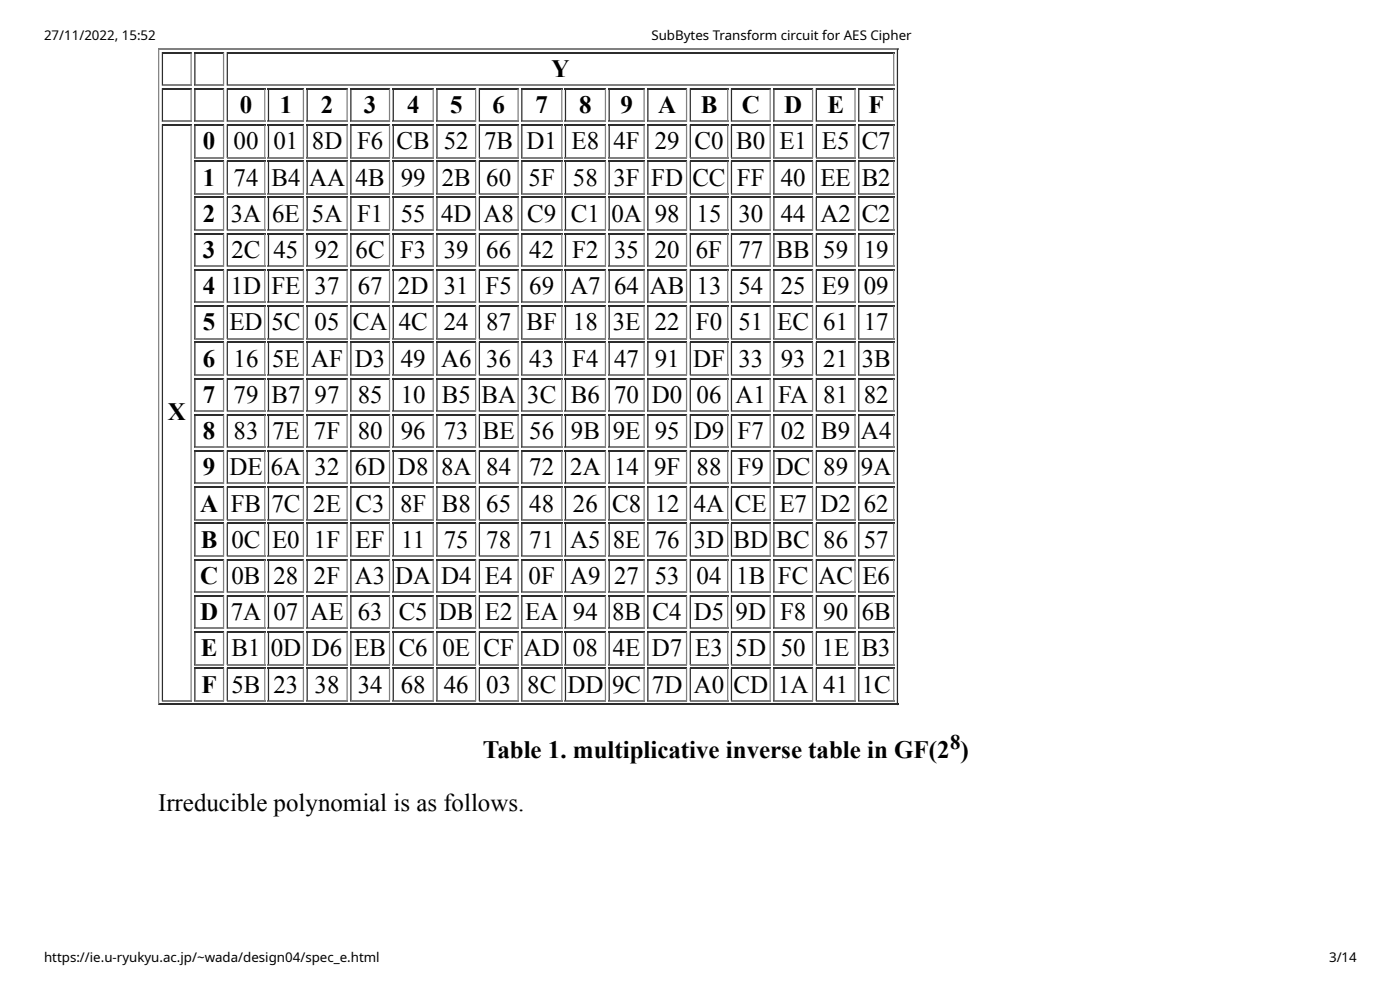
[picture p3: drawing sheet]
<svg xmlns="http://www.w3.org/2000/svg" width="297mm" height="210mm" viewBox="0 0 297 210" stroke-linecap="round" stroke-linejoin="round" font-family="sans-serif">
<defs><g id="words">
<g font-size="5.3">
<text x="117" y="16.3">Y</text>
<text x="50.9" y="24">0</text>
<text x="59.3" y="24">1</text>
<text x="68.1" y="24">2</text>
<text x="77.2" y="24">3</text>
<text x="86.3" y="24">4</text>
<text x="95.5" y="24">5</text>
<text x="104.5" y="24">6</text>
<text x="113.6" y="24">7</text>
<text x="122.9" y="24">8</text>
<text x="131.6" y="24">9</text>
<text x="139.6" y="24">A</text>
<text x="148.7" y="24">B</text>
<text x="157.4" y="24">C</text>
<text x="166.4" y="24">D</text>
<text x="175.5" y="24">E</text>
<text x="184.3" y="24">F</text>
<text x="43.1" y="31.7">0</text>
<text x="49.5" y="31.7">00</text>
<text x="58" y="31.7">01</text>
<text x="66.2" y="31.7">8D</text>
<text x="75.7" y="31.7">F6</text>
<text x="84.1" y="31.7">CB</text>
<text x="94.2" y="31.7">52</text>
<text x="102.7" y="31.7">7B</text>
<text x="111.7" y="31.7">D1</text>
<text x="121.3" y="31.7">E8</text>
<text x="130.1" y="31.7">4F</text>
<text x="138.9" y="31.7">29</text>
<text x="147.3" y="31.7">C0</text>
<text x="156.2" y="31.7">B0</text>
<text x="165.3" y="31.7">E1</text>
<text x="174.3" y="31.7">E5</text>
<text x="182.8" y="31.7">C7</text>
<text x="43.1" y="39.4">1</text>
<text x="49.5" y="39.4">74</text>
<text x="57.6" y="39.4">B4</text>
<text x="65.6" y="39.4">AA</text>
<text x="75.4" y="39.4">4B</text>
<text x="85" y="39.4">99</text>
<text x="93.7" y="39.4">2B</text>
<text x="103.2" y="39.4">60</text>
<text x="112.1" y="39.4">5F</text>
<text x="121.6" y="39.4">58</text>
<text x="130.1" y="39.4">3F</text>
<text x="138.2" y="39.4">FD</text>
<text x="146.9" y="39.4">CC</text>
<text x="156.3" y="39.4">FF</text>
<text x="165.6" y="39.4">40</text>
<text x="174.1" y="39.4">EE</text>
<text x="182.8" y="39.4">B2</text>
<text x="43.1" y="47">2</text>
<text x="49" y="47">3A</text>
<text x="57.7" y="47">6E</text>
<text x="66.2" y="47">5A</text>
<text x="75.7" y="47">F1</text>
<text x="85" y="47">55</text>
<text x="93.6" y="47">4D</text>
<text x="102.6" y="47">A8</text>
<text x="111.8" y="47">C9</text>
<text x="121.1" y="47">C1</text>
<text x="129.7" y="47">0A</text>
<text x="138.9" y="47">98</text>
<text x="147.8" y="47">15</text>
<text x="156.6" y="47">30</text>
<text x="165.6" y="47">44</text>
<text x="174.1" y="47">A2</text>
<text x="182.8" y="47">C2</text>
<text x="43.1" y="54.7">3</text>
<text x="49.1" y="54.7">2C</text>
<text x="58" y="54.7">45</text>
<text x="66.8" y="54.7">92</text>
<text x="75.4" y="54.7">6C</text>
<text x="84.9" y="54.7">F3</text>
<text x="94.2" y="54.7">39</text>
<text x="103.2" y="54.7">66</text>
<text x="112.3" y="54.7">42</text>
<text x="121.4" y="54.7">F2</text>
<text x="130.3" y="54.7">35</text>
<text x="138.9" y="54.7">20</text>
<text x="147.6" y="54.7">6F</text>
<text x="156.6" y="54.7">77</text>
<text x="164.8" y="54.7">BB</text>
<text x="174.6" y="54.7">59</text>
<text x="183.2" y="54.7">19</text>
<text x="43.1" y="62.4">4</text>
<text x="49" y="62.4">1D</text>
<text x="57.6" y="62.4">FE</text>
<text x="66.8" y="62.4">37</text>
<text x="75.9" y="62.4">67</text>
<text x="84.4" y="62.4">2D</text>
<text x="94.2" y="62.4">31</text>
<text x="103" y="62.4">F5</text>
<text x="112.3" y="62.4">69</text>
<text x="121" y="62.4">A7</text>
<text x="130.3" y="62.4">64</text>
<text x="137.9" y="62.4">AB</text>
<text x="147.8" y="62.4">13</text>
<text x="156.6" y="62.4">54</text>
<text x="165.6" y="62.4">25</text>
<text x="174.3" y="62.4">E9</text>
<text x="183.2" y="62.4">09</text>
<text x="43.1" y="70.1">5</text>
<text x="48.7" y="70.1">ED</text>
<text x="57.6" y="70.1">5C</text>
<text x="66.8" y="70.1">05</text>
<text x="74.9" y="70.1">CA</text>
<text x="84.6" y="70.1">4C</text>
<text x="94.2" y="70.1">24</text>
<text x="103.2" y="70.1">87</text>
<text x="111.7" y="70.1">BF</text>
<text x="121.6" y="70.1">18</text>
<text x="130" y="70.1">3E</text>
<text x="138.9" y="70.1">22</text>
<text x="147.6" y="70.1">F0</text>
<text x="156.6" y="70.1">51</text>
<text x="164.9" y="70.1">EC</text>
<text x="174.6" y="70.1">61</text>
<text x="183.2" y="70.1">17</text>
<text x="43.1" y="77.7">6</text>
<text x="49.5" y="77.7">16</text>
<text x="57.7" y="77.7">5E</text>
<text x="66" y="77.7">AF</text>
<text x="75.3" y="77.7">D3</text>
<text x="85" y="77.7">49</text>
<text x="93.6" y="77.7">A6</text>
<text x="103.2" y="77.7">36</text>
<text x="112.3" y="77.7">43</text>
<text x="121.4" y="77.7">F4</text>
<text x="130.3" y="77.7">47</text>
<text x="138.9" y="77.7">91</text>
<text x="147" y="77.7">DF</text>
<text x="156.6" y="77.7">33</text>
<text x="165.6" y="77.7">93</text>
<text x="174.6" y="77.7">21</text>
<text x="182.8" y="77.7">3B</text>
<text x="35.6" y="89.1">X</text>
<text x="43.1" y="85.4">7</text>
<text x="49.5" y="85.4">79</text>
<text x="57.6" y="85.4">B7</text>
<text x="66.8" y="85.4">97</text>
<text x="75.9" y="85.4">85</text>
<text x="85" y="85.4">10</text>
<text x="93.7" y="85.4">B5</text>
<text x="102.1" y="85.4">BA</text>
<text x="111.8" y="85.4">3C</text>
<text x="121.1" y="85.4">B6</text>
<text x="130.3" y="85.4">70</text>
<text x="138.3" y="85.4">D0</text>
<text x="147.8" y="85.4">06</text>
<text x="156.1" y="85.4">A1</text>
<text x="165.1" y="85.4">FA</text>
<text x="174.6" y="85.4">81</text>
<text x="183.2" y="85.4">82</text>
<text x="43.1" y="93.1">8</text>
<text x="49.5" y="93.1">83</text>
<text x="57.7" y="93.1">7E</text>
<text x="66.6" y="93.1">7F</text>
<text x="75.9" y="93.1">80</text>
<text x="85" y="93.1">96</text>
<text x="94.2" y="93.1">73</text>
<text x="102.4" y="93.1">BE</text>
<text x="112.3" y="93.1">56</text>
<text x="121.1" y="93.1">9B</text>
<text x="130" y="93.1">9E</text>
<text x="138.9" y="93.1">95</text>
<text x="147.2" y="93.1">D9</text>
<text x="156.5" y="93.1">F7</text>
<text x="165.6" y="93.1">02</text>
<text x="174.2" y="93.1">B9</text>
<text x="182.7" y="93.1">A4</text>
<text x="43.1" y="100.8">9</text>
<text x="48.7" y="100.8">DE</text>
<text x="57.4" y="100.8">6A</text>
<text x="66.8" y="100.8">32</text>
<text x="75.3" y="100.8">6D</text>
<text x="84.4" y="100.8">D8</text>
<text x="93.6" y="100.8">8A</text>
<text x="103.2" y="100.8">84</text>
<text x="112.3" y="100.8">72</text>
<text x="121" y="100.8">2A</text>
<text x="130.3" y="100.8">14</text>
<text x="138.8" y="100.8">9F</text>
<text x="147.8" y="100.8">88</text>
<text x="156.5" y="100.8">F9</text>
<text x="164.6" y="100.8">DC</text>
<text x="174.6" y="100.8">89</text>
<text x="182.7" y="100.8">9A</text>
<text x="42.5" y="108.5">A</text>
<text x="49" y="108.5">FB</text>
<text x="57.6" y="108.5">7C</text>
<text x="66.5" y="108.5">2E</text>
<text x="75.4" y="108.5">C3</text>
<text x="84.9" y="108.5">8F</text>
<text x="93.7" y="108.5">B8</text>
<text x="103.2" y="108.5">65</text>
<text x="112.3" y="108.5">48</text>
<text x="121.6" y="108.5">26</text>
<text x="129.9" y="108.5">C8</text>
<text x="138.9" y="108.5">12</text>
<text x="147.2" y="108.5">4A</text>
<text x="155.9" y="108.5">CE</text>
<text x="165.3" y="108.5">E7</text>
<text x="174.1" y="108.5">D2</text>
<text x="183.2" y="108.5">62</text>
<text x="42.6" y="116.1">B</text>
<text x="49.1" y="116.1">0C</text>
<text x="57.7" y="116.1">E0</text>
<text x="66.6" y="116.1">1F</text>
<text x="75.4" y="116.1">EF</text>
<text x="85.1" y="116.1">11</text>
<text x="94.2" y="116.1">75</text>
<text x="103.2" y="116.1">78</text>
<text x="112.3" y="116.1">71</text>
<text x="121" y="116.1">A5</text>
<text x="130" y="116.1">8E</text>
<text x="138.9" y="116.1">76</text>
<text x="147.2" y="116.1">3D</text>
<text x="155.6" y="116.1">BD</text>
<text x="164.8" y="116.1">BC</text>
<text x="174.6" y="116.1">86</text>
<text x="183.2" y="116.1">57</text>
<text x="42.5" y="123.8">C</text>
<text x="49.1" y="123.8">0B</text>
<text x="58" y="123.8">28</text>
<text x="66.6" y="123.8">2F</text>
<text x="75.3" y="123.8">A3</text>
<text x="83.8" y="123.8">DA</text>
<text x="93.6" y="123.8">D4</text>
<text x="102.9" y="123.8">E4</text>
<text x="112.1" y="123.8">0F</text>
<text x="121" y="123.8">A9</text>
<text x="130.3" y="123.8">27</text>
<text x="138.9" y="123.8">53</text>
<text x="147.8" y="123.8">04</text>
<text x="156.2" y="123.8">1B</text>
<text x="165" y="123.8">FC</text>
<text x="173.6" y="123.8">AC</text>
<text x="183" y="123.8">E6</text>
<text x="42.5" y="131.5">D</text>
<text x="49" y="131.5">7A</text>
<text x="58" y="131.5">07</text>
<text x="65.9" y="131.5">AE</text>
<text x="75.9" y="131.5">63</text>
<text x="84.6" y="131.5">C5</text>
<text x="93.1" y="131.5">DB</text>
<text x="102.9" y="131.5">E2</text>
<text x="111.4" y="131.5">EA</text>
<text x="121.6" y="131.5">94</text>
<text x="129.9" y="131.5">8B</text>
<text x="138.5" y="131.5">C4</text>
<text x="147.2" y="131.5">D5</text>
<text x="156.1" y="131.5">9D</text>
<text x="165.5" y="131.5">F8</text>
<text x="174.6" y="131.5">90</text>
<text x="182.8" y="131.5">6B</text>
<text x="42.6" y="139.2">E</text>
<text x="49.1" y="139.2">B1</text>
<text x="57.4" y="139.2">0D</text>
<text x="66.2" y="139.2">D6</text>
<text x="75.2" y="139.2">EB</text>
<text x="84.6" y="139.2">C6</text>
<text x="93.9" y="139.2">0E</text>
<text x="102.6" y="139.2">CF</text>
<text x="111.1" y="139.2">AD</text>
<text x="121.6" y="139.2">08</text>
<text x="130" y="139.2">4E</text>
<text x="138.3" y="139.2">D7</text>
<text x="147.5" y="139.2">E3</text>
<text x="156.1" y="139.2">5D</text>
<text x="165.6" y="139.2">50</text>
<text x="174.3" y="139.2">1E</text>
<text x="182.8" y="139.2">B3</text>
<text x="42.8" y="146.8">F</text>
<text x="49.1" y="146.8">5B</text>
<text x="58" y="146.8">23</text>
<text x="66.8" y="146.8">38</text>
<text x="75.9" y="146.8">34</text>
<text x="85" y="146.8">68</text>
<text x="94.2" y="146.8">46</text>
<text x="103.2" y="146.8">03</text>
<text x="111.8" y="146.8">8C</text>
<text x="120.4" y="146.8">DD</text>
<text x="129.9" y="146.8">9C</text>
<text x="138.3" y="146.8">7D</text>
<text x="147.2" y="146.8">A0</text>
<text x="155.6" y="146.8">CD</text>
<text x="165.1" y="146.8">1A</text>
<text x="174.6" y="146.8">41</text>
<text x="182.8" y="146.8">1C</text>
<text x="102.5" y="160.6">Table 1. multiplicative inverse table in GF(2 )</text>
<text x="33.5" y="172">Irreducible polynomial is as follows.</text>
</g>
<text font-size="4.4" x="201.5" y="158.8">8</text>
<g font-size="2.8">
<text x="9.3" y="8.5">27/11/2022, 15:52</text>
<text x="138.2" y="8.5">SubBytes Transform circuit for AES Cipher</text>
<text x="9.3" y="204">https://ie.u-ryukyu.ac.jp/~wada/design04/spec_e.html</text>
<text x="282" y="204">3/14</text>
</g>
</g></defs>
<g fill="none" stroke="#808080" stroke-width=".26">
<path d="M33.5 10.4h157M33.7 10.2v139.3M34.3 18h6.4M40.5 11v7.2M40.5 18.7v7.2M41.2 18h6.4M47.4 11v7.2M47.4 18.7v7.2M48.1 18h141.6M56.2 18.7v7.2M64.4 18.7v7.2M73.6 18.7v7.2"/>
<path d="M82.6 18.7v7.2M91.9 18.7v7.2M100.9 18.7v7.2M109.9 18.7v7.2M119.2 18.7v7.2M128.4 18.7v7.2M136.6 18.7v7.2M145.7 18.7v7.2M154.4 18.7v7.2M163.4 18.7v7.2M172.4 18.7v7.2M181.4 18.7v7.2"/>
<path d="M189.6 11v7.2M189.6 18.7v7.2M34.3 25.7h6.4M40.5 26.4v122.3M41.2 25.7h6.4M41.2 33.4h6.4M47.4 26.4v7.1M48.1 25.7h8.2M56.8 25.7h7.7M65 25.7h8.8M74.3 25.7h8.5M83.3 25.7h8.7"/>
<path d="M92.6 25.7h8.4M101.6 25.7h8.4M110.6 25.7h8.7M119.8 25.7h8.8M129.1 25.7h7.7M137.3 25.7h8.5M146.3 25.7h8.2M155 25.7h8.5M164.1 25.7h8.4M173.1 25.7h8.4M182.1 25.7h7.6M34.3 148.6h6.4"/>
</g>
<g fill="none" stroke="#2c2c2c" stroke-width=".26">
<path d="M34.3 11.2h6.4M34.3 18.8h6.4M34.5 11v7.2M34.5 18.7v7.2M41.2 11.2h6.4M41.2 18.8h6.4M41.3 11v7.2M41.3 18.7v7.2M48.1 11.2h141.6M48.1 18.8h8.2M48.2 11v7.2M48.2 18.7v7.2"/>
<path d="M56.8 18.8h7.7M57 18.7v7.2M65 18.8h8.8M65.2 18.7v7.2M74.3 18.8h8.5M74.4 18.7v7.2M83.3 18.8h8.7M83.4 18.7v7.2M92.6 18.8h8.4M92.7 18.7v7.2M101.6 18.8h8.4M101.7 18.7v7.2"/>
<path d="M110.6 18.8h8.7M110.7 18.7v7.2M119.8 18.8h8.8M120 18.7v7.2M129.1 18.8h7.7M129.2 18.7v7.2M137.3 18.8h8.5M137.4 18.7v7.2M146.3 18.8h8.2M146.4 18.7v7.2M155 18.8h8.5M155.2 18.7v7.2"/>
<path d="M164.1 18.8h8.4M164.2 18.7v7.2M173.1 18.8h8.4M173.2 18.7v7.2M182.1 18.8h7.6M182.2 18.7v7.2M190.4 10.2v139.3M34.3 26.5h6.4M34.5 26.4v122.3M41.2 26.5h6.4M41.3 26.4v7.1M33.5 149.4h157"/>
</g>
<path d="M48.1 26.4h8.2v7.1h-8.2z" fill="#fff"/>
<path d="M48.1 26.5h8.2M48.2 26.4v7.1" fill="none" stroke="#2c2c2c" stroke-width=".26"/>
<path d="M48.1 33.4h8.2M56.2 26.4v7.1" fill="none" stroke="#808080" stroke-width=".26"/>
<path d="M56.8 26.4h7.7v7.1h-7.7z" fill="#fff"/>
<path d="M56.8 26.5h7.7M57 26.4v7.1" fill="none" stroke="#2c2c2c" stroke-width=".26"/>
<path d="M56.8 33.4h7.7M64.4 26.4v7.1" fill="none" stroke="#808080" stroke-width=".26"/>
<path d="M65 26.4h8.8v7.1h-8.8z" fill="#fff"/>
<path d="M65 26.5h8.8M65.2 26.4v7.1" fill="none" stroke="#2c2c2c" stroke-width=".26"/>
<path d="M65 33.4h8.8M73.6 26.4v7.1" fill="none" stroke="#808080" stroke-width=".26"/>
<path d="M74.3 26.4h8.5v7.1h-8.5z" fill="#fff"/>
<path d="M74.3 26.5h8.5M74.4 26.4v7.1" fill="none" stroke="#2c2c2c" stroke-width=".26"/>
<path d="M74.3 33.4h8.5M82.6 26.4v7.1" fill="none" stroke="#808080" stroke-width=".26"/>
<path d="M83.3 26.4h8.7v7.1h-8.7z" fill="#fff"/>
<path d="M83.3 26.5h8.7M83.4 26.4v7.1" fill="none" stroke="#2c2c2c" stroke-width=".26"/>
<path d="M83.3 33.4h8.7M91.9 26.4v7.1" fill="none" stroke="#808080" stroke-width=".26"/>
<path d="M92.6 26.4h8.4v7.1h-8.4z" fill="#fff"/>
<path d="M92.6 26.5h8.4M92.7 26.4v7.1" fill="none" stroke="#2c2c2c" stroke-width=".26"/>
<path d="M92.6 33.4h8.4M100.9 26.4v7.1" fill="none" stroke="#808080" stroke-width=".26"/>
<path d="M101.6 26.4h8.4v7.1h-8.4z" fill="#fff"/>
<path d="M101.6 26.5h8.4M101.7 26.4v7.1" fill="none" stroke="#2c2c2c" stroke-width=".26"/>
<path d="M101.6 33.4h8.4M109.9 26.4v7.1" fill="none" stroke="#808080" stroke-width=".26"/>
<path d="M110.6 26.4h8.7v7.1h-8.7z" fill="#fff"/>
<path d="M110.6 26.5h8.7M110.7 26.4v7.1" fill="none" stroke="#2c2c2c" stroke-width=".26"/>
<path d="M110.6 33.4h8.7M119.2 26.4v7.1" fill="none" stroke="#808080" stroke-width=".26"/>
<path d="M119.8 26.4h8.8v7.1h-8.8z" fill="#fff"/>
<path d="M119.8 26.5h8.8M120 26.4v7.1" fill="none" stroke="#2c2c2c" stroke-width=".26"/>
<path d="M119.8 33.4h8.8M128.4 26.4v7.1" fill="none" stroke="#808080" stroke-width=".26"/>
<path d="M129.1 26.4h7.7v7.1h-7.7z" fill="#fff"/>
<path d="M129.1 26.5h7.7M129.2 26.4v7.1" fill="none" stroke="#2c2c2c" stroke-width=".26"/>
<path d="M129.1 33.4h7.7M136.6 26.4v7.1" fill="none" stroke="#808080" stroke-width=".26"/>
<path d="M137.3 26.4h8.5v7.1h-8.5z" fill="#fff"/>
<path d="M137.3 26.5h8.5M137.4 26.4v7.1" fill="none" stroke="#2c2c2c" stroke-width=".26"/>
<path d="M137.3 33.4h8.5M145.7 26.4v7.1" fill="none" stroke="#808080" stroke-width=".26"/>
<path d="M146.3 26.4h8.2v7.1h-8.2z" fill="#fff"/>
<path d="M146.3 26.5h8.2M146.4 26.4v7.1" fill="none" stroke="#2c2c2c" stroke-width=".26"/>
<path d="M146.3 33.4h8.2M154.4 26.4v7.1" fill="none" stroke="#808080" stroke-width=".26"/>
<path d="M155 26.4h8.5v7.1h-8.5z" fill="#fff"/>
<path d="M155 26.5h8.5M155.2 26.4v7.1" fill="none" stroke="#2c2c2c" stroke-width=".26"/>
<path d="M155 33.4h8.5M163.4 26.4v7.1" fill="none" stroke="#808080" stroke-width=".26"/>
<path d="M164.1 26.4h8.4v7.1h-8.4z" fill="#fff"/>
<path d="M164.1 26.5h8.4M164.2 26.4v7.1" fill="none" stroke="#2c2c2c" stroke-width=".26"/>
<path d="M164.1 33.4h8.4M172.4 26.4v7.1" fill="none" stroke="#808080" stroke-width=".26"/>
<path d="M173.1 26.4h8.4v7.1h-8.4z" fill="#fff"/>
<path d="M173.1 26.5h8.4M173.2 26.4v7.1" fill="none" stroke="#2c2c2c" stroke-width=".26"/>
<path d="M173.1 33.4h8.4M181.4 26.4v7.1" fill="none" stroke="#808080" stroke-width=".26"/>
<path d="M182.1 26.4h7.6v7.1h-7.6z" fill="#fff"/>
<path d="M41.2 34.2h6.4M41.3 34.1v7.1M182.1 26.5h7.6M182.2 26.4v7.1" fill="none" stroke="#2c2c2c" stroke-width=".26"/>
<path d="M47.4 34.1v7.1M182.1 33.4h7.6M189.6 26.4v7.1M41.2 41.1h6.4" fill="none" stroke="#808080" stroke-width=".26"/>
<path d="M48.1 34.1h8.2v7.1h-8.2z" fill="#fff"/>
<path d="M48.1 34.2h8.2M48.2 34.1v7.1" fill="none" stroke="#2c2c2c" stroke-width=".26"/>
<path d="M56.2 34.1v7.1M48.1 41.1h8.2" fill="none" stroke="#808080" stroke-width=".26"/>
<path d="M56.8 34.1h7.7v7.1h-7.7z" fill="#fff"/>
<path d="M56.8 34.2h7.7M57 34.1v7.1" fill="none" stroke="#2c2c2c" stroke-width=".26"/>
<path d="M64.4 34.1v7.1M56.8 41.1h7.7" fill="none" stroke="#808080" stroke-width=".26"/>
<path d="M65 34.1h8.8v7.1h-8.8z" fill="#fff"/>
<path d="M65 34.2h8.8M65.2 34.1v7.1" fill="none" stroke="#2c2c2c" stroke-width=".26"/>
<path d="M73.6 34.1v7.1M65 41.1h8.8" fill="none" stroke="#808080" stroke-width=".26"/>
<path d="M74.3 34.1h8.5v7.1h-8.5z" fill="#fff"/>
<path d="M74.3 34.2h8.5M74.4 34.1v7.1" fill="none" stroke="#2c2c2c" stroke-width=".26"/>
<path d="M82.6 34.1v7.1M74.3 41.1h8.5" fill="none" stroke="#808080" stroke-width=".26"/>
<path d="M83.3 34.1h8.7v7.1h-8.7z" fill="#fff"/>
<path d="M83.3 34.2h8.7M83.4 34.1v7.1" fill="none" stroke="#2c2c2c" stroke-width=".26"/>
<path d="M91.9 34.1v7.1M83.3 41.1h8.7" fill="none" stroke="#808080" stroke-width=".26"/>
<path d="M92.6 34.1h8.4v7.1h-8.4z" fill="#fff"/>
<path d="M92.6 34.2h8.4M92.7 34.1v7.1" fill="none" stroke="#2c2c2c" stroke-width=".26"/>
<path d="M100.9 34.1v7.1M92.6 41.1h8.4" fill="none" stroke="#808080" stroke-width=".26"/>
<path d="M101.6 34.1h8.4v7.1h-8.4z" fill="#fff"/>
<path d="M101.6 34.2h8.4M101.7 34.1v7.1" fill="none" stroke="#2c2c2c" stroke-width=".26"/>
<path d="M109.9 34.1v7.1M101.6 41.1h8.4" fill="none" stroke="#808080" stroke-width=".26"/>
<path d="M110.6 34.1h8.7v7.1h-8.7z" fill="#fff"/>
<path d="M110.6 34.2h8.7M110.7 34.1v7.1" fill="none" stroke="#2c2c2c" stroke-width=".26"/>
<path d="M119.2 34.1v7.1M110.6 41.1h8.7" fill="none" stroke="#808080" stroke-width=".26"/>
<path d="M119.8 34.1h8.8v7.1h-8.8z" fill="#fff"/>
<path d="M119.8 34.2h8.8M120 34.1v7.1" fill="none" stroke="#2c2c2c" stroke-width=".26"/>
<path d="M128.4 34.1v7.1M119.8 41.1h8.8" fill="none" stroke="#808080" stroke-width=".26"/>
<path d="M129.1 34.1h7.7v7.1h-7.7z" fill="#fff"/>
<path d="M129.1 34.2h7.7M129.2 34.1v7.1" fill="none" stroke="#2c2c2c" stroke-width=".26"/>
<path d="M136.6 34.1v7.1M129.1 41.1h7.7" fill="none" stroke="#808080" stroke-width=".26"/>
<path d="M137.3 34.1h8.5v7.1h-8.5z" fill="#fff"/>
<path d="M137.3 34.2h8.5M137.4 34.1v7.1" fill="none" stroke="#2c2c2c" stroke-width=".26"/>
<path d="M145.7 34.1v7.1M137.3 41.1h8.5" fill="none" stroke="#808080" stroke-width=".26"/>
<path d="M146.3 34.1h8.2v7.1h-8.2z" fill="#fff"/>
<path d="M146.3 34.2h8.2M146.4 34.1v7.1" fill="none" stroke="#2c2c2c" stroke-width=".26"/>
<path d="M154.4 34.1v7.1M146.3 41.1h8.2" fill="none" stroke="#808080" stroke-width=".26"/>
<path d="M155 34.1h8.5v7.1h-8.5z" fill="#fff"/>
<path d="M155 34.2h8.5M155.2 34.1v7.1" fill="none" stroke="#2c2c2c" stroke-width=".26"/>
<path d="M163.4 34.1v7.1M155 41.1h8.5" fill="none" stroke="#808080" stroke-width=".26"/>
<path d="M164.1 34.1h8.4v7.1h-8.4z" fill="#fff"/>
<path d="M164.1 34.2h8.4M164.2 34.1v7.1" fill="none" stroke="#2c2c2c" stroke-width=".26"/>
<path d="M172.4 34.1v7.1M164.1 41.1h8.4" fill="none" stroke="#808080" stroke-width=".26"/>
<path d="M173.1 34.1h8.4v7.1h-8.4z" fill="#fff"/>
<path d="M173.1 34.2h8.4M173.2 34.1v7.1" fill="none" stroke="#2c2c2c" stroke-width=".26"/>
<path d="M181.4 34.1v7.1M173.1 41.1h8.4" fill="none" stroke="#808080" stroke-width=".26"/>
<path d="M182.1 34.1h7.6v7.1h-7.6z" fill="#fff"/>
<path d="M182.1 34.2h7.6M182.2 34.1v7.1M41.2 41.9h6.4M41.3 41.7v7.2" fill="none" stroke="#2c2c2c" stroke-width=".26"/>
<path d="M189.6 34.1v7.1M41.2 48.8h6.4M47.4 41.7v7.2M182.1 41.1h7.6" fill="none" stroke="#808080" stroke-width=".26"/>
<path d="M48.1 41.7h8.2v7.2h-8.2z" fill="#fff"/>
<path d="M48.1 41.9h8.2M48.2 41.7v7.2" fill="none" stroke="#2c2c2c" stroke-width=".26"/>
<path d="M48.1 48.8h8.2M56.2 41.7v7.2" fill="none" stroke="#808080" stroke-width=".26"/>
<path d="M56.8 41.7h7.7v7.2h-7.7z" fill="#fff"/>
<path d="M56.8 41.9h7.7M57 41.7v7.2" fill="none" stroke="#2c2c2c" stroke-width=".26"/>
<path d="M56.8 48.8h7.7M64.4 41.7v7.2" fill="none" stroke="#808080" stroke-width=".26"/>
<path d="M65 41.7h8.8v7.2h-8.8z" fill="#fff"/>
<path d="M65 41.9h8.8M65.2 41.7v7.2" fill="none" stroke="#2c2c2c" stroke-width=".26"/>
<path d="M65 48.8h8.8M73.6 41.7v7.2" fill="none" stroke="#808080" stroke-width=".26"/>
<path d="M74.3 41.7h8.5v7.2h-8.5z" fill="#fff"/>
<path d="M74.3 41.9h8.5M74.4 41.7v7.2" fill="none" stroke="#2c2c2c" stroke-width=".26"/>
<path d="M74.3 48.8h8.5M82.6 41.7v7.2" fill="none" stroke="#808080" stroke-width=".26"/>
<path d="M83.3 41.7h8.7v7.2h-8.7z" fill="#fff"/>
<path d="M83.3 41.9h8.7M83.4 41.7v7.2" fill="none" stroke="#2c2c2c" stroke-width=".26"/>
<path d="M83.3 48.8h8.7M91.9 41.7v7.2" fill="none" stroke="#808080" stroke-width=".26"/>
<path d="M92.6 41.7h8.4v7.2h-8.4z" fill="#fff"/>
<path d="M92.6 41.9h8.4M92.7 41.7v7.2" fill="none" stroke="#2c2c2c" stroke-width=".26"/>
<path d="M92.6 48.8h8.4M100.9 41.7v7.2" fill="none" stroke="#808080" stroke-width=".26"/>
<path d="M101.6 41.7h8.4v7.2h-8.4z" fill="#fff"/>
<path d="M101.6 41.9h8.4M101.7 41.7v7.2" fill="none" stroke="#2c2c2c" stroke-width=".26"/>
<path d="M101.6 48.8h8.4M109.9 41.7v7.2" fill="none" stroke="#808080" stroke-width=".26"/>
<path d="M110.6 41.7h8.7v7.2h-8.7z" fill="#fff"/>
<path d="M110.6 41.9h8.7M110.7 41.7v7.2" fill="none" stroke="#2c2c2c" stroke-width=".26"/>
<path d="M110.6 48.8h8.7M119.2 41.7v7.2" fill="none" stroke="#808080" stroke-width=".26"/>
<path d="M119.8 41.7h8.8v7.2h-8.8z" fill="#fff"/>
<path d="M119.8 41.9h8.8M120 41.7v7.2" fill="none" stroke="#2c2c2c" stroke-width=".26"/>
<path d="M119.8 48.8h8.8M128.4 41.7v7.2" fill="none" stroke="#808080" stroke-width=".26"/>
<path d="M129.1 41.7h7.7v7.2h-7.7z" fill="#fff"/>
<path d="M129.1 41.9h7.7M129.2 41.7v7.2" fill="none" stroke="#2c2c2c" stroke-width=".26"/>
<path d="M129.1 48.8h7.7M136.6 41.7v7.2" fill="none" stroke="#808080" stroke-width=".26"/>
<path d="M137.3 41.7h8.5v7.2h-8.5z" fill="#fff"/>
<path d="M137.3 41.9h8.5M137.4 41.7v7.2" fill="none" stroke="#2c2c2c" stroke-width=".26"/>
<path d="M137.3 48.8h8.5M145.7 41.7v7.2" fill="none" stroke="#808080" stroke-width=".26"/>
<path d="M146.3 41.7h8.2v7.2h-8.2z" fill="#fff"/>
<path d="M146.3 41.9h8.2M146.4 41.7v7.2" fill="none" stroke="#2c2c2c" stroke-width=".26"/>
<path d="M146.3 48.8h8.2M154.4 41.7v7.2" fill="none" stroke="#808080" stroke-width=".26"/>
<path d="M155 41.7h8.5v7.2h-8.5z" fill="#fff"/>
<path d="M155 41.9h8.5M155.2 41.7v7.2" fill="none" stroke="#2c2c2c" stroke-width=".26"/>
<path d="M155 48.8h8.5M163.4 41.7v7.2" fill="none" stroke="#808080" stroke-width=".26"/>
<path d="M164.1 41.7h8.4v7.2h-8.4z" fill="#fff"/>
<path d="M164.1 41.9h8.4M164.2 41.7v7.2" fill="none" stroke="#2c2c2c" stroke-width=".26"/>
<path d="M164.1 48.8h8.4M172.4 41.7v7.2" fill="none" stroke="#808080" stroke-width=".26"/>
<path d="M173.1 41.7h8.4v7.2h-8.4z" fill="#fff"/>
<path d="M173.1 41.9h8.4M173.2 41.7v7.2" fill="none" stroke="#2c2c2c" stroke-width=".26"/>
<path d="M173.1 48.8h8.4M181.4 41.7v7.2" fill="none" stroke="#808080" stroke-width=".26"/>
<path d="M182.1 41.7h7.6v7.2h-7.6z" fill="#fff"/>
<path d="M41.2 49.5h6.4M41.3 49.4v7.2M182.1 41.9h7.6M182.2 41.7v7.2" fill="none" stroke="#2c2c2c" stroke-width=".26"/>
<path d="M41.2 56.4h6.4M47.4 49.4v7.2M182.1 48.8h7.6M189.6 41.7v7.2" fill="none" stroke="#808080" stroke-width=".26"/>
<path d="M48.1 49.4h8.2v7.2h-8.2z" fill="#fff"/>
<path d="M48.1 49.5h8.2M48.2 49.4v7.2" fill="none" stroke="#2c2c2c" stroke-width=".26"/>
<path d="M48.1 56.4h8.2M56.2 49.4v7.2" fill="none" stroke="#808080" stroke-width=".26"/>
<path d="M56.8 49.4h7.7v7.2h-7.7z" fill="#fff"/>
<path d="M56.8 49.5h7.7M57 49.4v7.2" fill="none" stroke="#2c2c2c" stroke-width=".26"/>
<path d="M56.8 56.4h7.7M64.4 49.4v7.2" fill="none" stroke="#808080" stroke-width=".26"/>
<path d="M65 49.4h8.8v7.2h-8.8z" fill="#fff"/>
<path d="M65 49.5h8.8M65.2 49.4v7.2" fill="none" stroke="#2c2c2c" stroke-width=".26"/>
<path d="M65 56.4h8.8M73.6 49.4v7.2" fill="none" stroke="#808080" stroke-width=".26"/>
<path d="M74.3 49.4h8.5v7.2h-8.5z" fill="#fff"/>
<path d="M74.3 49.5h8.5M74.4 49.4v7.2" fill="none" stroke="#2c2c2c" stroke-width=".26"/>
<path d="M74.3 56.4h8.5M82.6 49.4v7.2" fill="none" stroke="#808080" stroke-width=".26"/>
<path d="M83.3 49.4h8.7v7.2h-8.7z" fill="#fff"/>
<path d="M83.3 49.5h8.7M83.4 49.4v7.2" fill="none" stroke="#2c2c2c" stroke-width=".26"/>
<path d="M83.3 56.4h8.7M91.9 49.4v7.2" fill="none" stroke="#808080" stroke-width=".26"/>
<path d="M92.6 49.4h8.4v7.2h-8.4z" fill="#fff"/>
<path d="M92.6 49.5h8.4M92.7 49.4v7.2" fill="none" stroke="#2c2c2c" stroke-width=".26"/>
<path d="M92.6 56.4h8.4M100.9 49.4v7.2" fill="none" stroke="#808080" stroke-width=".26"/>
<path d="M101.6 49.4h8.4v7.2h-8.4z" fill="#fff"/>
<path d="M101.6 49.5h8.4M101.7 49.4v7.2" fill="none" stroke="#2c2c2c" stroke-width=".26"/>
<path d="M101.6 56.4h8.4M109.9 49.4v7.2" fill="none" stroke="#808080" stroke-width=".26"/>
<path d="M110.6 49.4h8.7v7.2h-8.7z" fill="#fff"/>
<path d="M110.6 49.5h8.7M110.7 49.4v7.2" fill="none" stroke="#2c2c2c" stroke-width=".26"/>
<path d="M110.6 56.4h8.7M119.2 49.4v7.2" fill="none" stroke="#808080" stroke-width=".26"/>
<path d="M119.8 49.4h8.8v7.2h-8.8z" fill="#fff"/>
<path d="M119.8 49.5h8.8M120 49.4v7.2" fill="none" stroke="#2c2c2c" stroke-width=".26"/>
<path d="M119.8 56.4h8.8M128.4 49.4v7.2" fill="none" stroke="#808080" stroke-width=".26"/>
<path d="M129.1 49.4h7.7v7.2h-7.7z" fill="#fff"/>
<path d="M129.1 49.5h7.7M129.2 49.4v7.2" fill="none" stroke="#2c2c2c" stroke-width=".26"/>
<path d="M129.1 56.4h7.7M136.6 49.4v7.2" fill="none" stroke="#808080" stroke-width=".26"/>
<path d="M137.3 49.4h8.5v7.2h-8.5z" fill="#fff"/>
<path d="M137.3 49.5h8.5M137.4 49.4v7.2" fill="none" stroke="#2c2c2c" stroke-width=".26"/>
<path d="M137.3 56.4h8.5M145.7 49.4v7.2" fill="none" stroke="#808080" stroke-width=".26"/>
<path d="M146.3 49.4h8.2v7.2h-8.2z" fill="#fff"/>
<path d="M146.3 49.5h8.2M146.4 49.4v7.2" fill="none" stroke="#2c2c2c" stroke-width=".26"/>
<path d="M146.3 56.4h8.2M154.4 49.4v7.2" fill="none" stroke="#808080" stroke-width=".26"/>
<path d="M155 49.4h8.5v7.2h-8.5z" fill="#fff"/>
<path d="M155 49.5h8.5M155.2 49.4v7.2" fill="none" stroke="#2c2c2c" stroke-width=".26"/>
<path d="M155 56.4h8.5M163.4 49.4v7.2" fill="none" stroke="#808080" stroke-width=".26"/>
<path d="M164.1 49.4h8.4v7.2h-8.4z" fill="#fff"/>
<path d="M164.1 49.5h8.4M164.2 49.4v7.2" fill="none" stroke="#2c2c2c" stroke-width=".26"/>
<path d="M164.1 56.4h8.4M172.4 49.4v7.2" fill="none" stroke="#808080" stroke-width=".26"/>
<path d="M173.1 49.4h8.4v7.2h-8.4z" fill="#fff"/>
<path d="M173.1 49.5h8.4M173.2 49.4v7.2" fill="none" stroke="#2c2c2c" stroke-width=".26"/>
<path d="M173.1 56.4h8.4M181.4 49.4v7.2" fill="none" stroke="#808080" stroke-width=".26"/>
<path d="M182.1 49.4h7.6v7.2h-7.6z" fill="#fff"/>
<path d="M41.2 57.2h6.4M41.3 57.1v7.1M182.1 49.5h7.6M182.2 49.4v7.2" fill="none" stroke="#2c2c2c" stroke-width=".26"/>
<path d="M47.4 57.1v7.1M182.1 56.4h7.6M189.6 49.4v7.2M41.2 64.1h6.4" fill="none" stroke="#808080" stroke-width=".26"/>
<path d="M48.1 57.1h8.2v7.1h-8.2z" fill="#fff"/>
<path d="M48.1 57.2h8.2M48.2 57.1v7.1" fill="none" stroke="#2c2c2c" stroke-width=".26"/>
<path d="M56.2 57.1v7.1M48.1 64.1h8.2" fill="none" stroke="#808080" stroke-width=".26"/>
<path d="M56.8 57.1h7.7v7.1h-7.7z" fill="#fff"/>
<path d="M56.8 57.2h7.7M57 57.1v7.1" fill="none" stroke="#2c2c2c" stroke-width=".26"/>
<path d="M64.4 57.1v7.1M56.8 64.1h7.7" fill="none" stroke="#808080" stroke-width=".26"/>
<path d="M65 57.1h8.8v7.1h-8.8z" fill="#fff"/>
<path d="M65 57.2h8.8M65.2 57.1v7.1" fill="none" stroke="#2c2c2c" stroke-width=".26"/>
<path d="M73.6 57.1v7.1M65 64.1h8.8" fill="none" stroke="#808080" stroke-width=".26"/>
<path d="M74.3 57.1h8.5v7.1h-8.5z" fill="#fff"/>
<path d="M74.3 57.2h8.5M74.4 57.1v7.1" fill="none" stroke="#2c2c2c" stroke-width=".26"/>
<path d="M82.6 57.1v7.1M74.3 64.1h8.5" fill="none" stroke="#808080" stroke-width=".26"/>
<path d="M83.3 57.1h8.7v7.1h-8.7z" fill="#fff"/>
<path d="M83.3 57.2h8.7M83.4 57.1v7.1" fill="none" stroke="#2c2c2c" stroke-width=".26"/>
<path d="M91.9 57.1v7.1M83.3 64.1h8.7" fill="none" stroke="#808080" stroke-width=".26"/>
<path d="M92.6 57.1h8.4v7.1h-8.4z" fill="#fff"/>
<path d="M92.6 57.2h8.4M92.7 57.1v7.1" fill="none" stroke="#2c2c2c" stroke-width=".26"/>
<path d="M100.9 57.1v7.1M92.6 64.1h8.4" fill="none" stroke="#808080" stroke-width=".26"/>
<path d="M101.6 57.1h8.4v7.1h-8.4z" fill="#fff"/>
<path d="M101.6 57.2h8.4M101.7 57.1v7.1" fill="none" stroke="#2c2c2c" stroke-width=".26"/>
<path d="M109.9 57.1v7.1M101.6 64.1h8.4" fill="none" stroke="#808080" stroke-width=".26"/>
<path d="M110.6 57.1h8.7v7.1h-8.7z" fill="#fff"/>
<path d="M110.6 57.2h8.7M110.7 57.1v7.1" fill="none" stroke="#2c2c2c" stroke-width=".26"/>
<path d="M119.2 57.1v7.1M110.6 64.1h8.7" fill="none" stroke="#808080" stroke-width=".26"/>
<path d="M119.8 57.1h8.8v7.1h-8.8z" fill="#fff"/>
<path d="M119.8 57.2h8.8M120 57.1v7.1" fill="none" stroke="#2c2c2c" stroke-width=".26"/>
<path d="M128.4 57.1v7.1M119.8 64.1h8.8" fill="none" stroke="#808080" stroke-width=".26"/>
<path d="M129.1 57.1h7.7v7.1h-7.7z" fill="#fff"/>
<path d="M129.1 57.2h7.7M129.2 57.1v7.1" fill="none" stroke="#2c2c2c" stroke-width=".26"/>
<path d="M136.6 57.1v7.1M129.1 64.1h7.7" fill="none" stroke="#808080" stroke-width=".26"/>
<path d="M137.3 57.1h8.5v7.1h-8.5z" fill="#fff"/>
<path d="M137.3 57.2h8.5M137.4 57.1v7.1" fill="none" stroke="#2c2c2c" stroke-width=".26"/>
<path d="M145.7 57.1v7.1M137.3 64.1h8.5" fill="none" stroke="#808080" stroke-width=".26"/>
<path d="M146.3 57.1h8.2v7.1h-8.2z" fill="#fff"/>
<path d="M146.3 57.2h8.2M146.4 57.1v7.1" fill="none" stroke="#2c2c2c" stroke-width=".26"/>
<path d="M154.4 57.1v7.1M146.3 64.1h8.2" fill="none" stroke="#808080" stroke-width=".26"/>
<path d="M155 57.1h8.5v7.1h-8.5z" fill="#fff"/>
<path d="M155 57.2h8.5M155.2 57.1v7.1" fill="none" stroke="#2c2c2c" stroke-width=".26"/>
<path d="M163.4 57.1v7.1M155 64.1h8.5" fill="none" stroke="#808080" stroke-width=".26"/>
<path d="M164.1 57.1h8.4v7.1h-8.4z" fill="#fff"/>
<path d="M164.1 57.2h8.4M164.2 57.1v7.1" fill="none" stroke="#2c2c2c" stroke-width=".26"/>
<path d="M172.4 57.1v7.1M164.1 64.1h8.4" fill="none" stroke="#808080" stroke-width=".26"/>
<path d="M173.1 57.1h8.4v7.1h-8.4z" fill="#fff"/>
<path d="M173.1 57.2h8.4M173.2 57.1v7.1" fill="none" stroke="#2c2c2c" stroke-width=".26"/>
<path d="M181.4 57.1v7.1M173.1 64.1h8.4" fill="none" stroke="#808080" stroke-width=".26"/>
<path d="M182.1 57.1h7.6v7.1h-7.6z" fill="#fff"/>
<path d="M182.1 57.2h7.6M182.2 57.1v7.1M41.2 64.9h6.4M41.3 64.8v7.1" fill="none" stroke="#2c2c2c" stroke-width=".26"/>
<path d="M189.6 57.1v7.1M41.2 71.8h6.4M47.4 64.8v7.1M182.1 64.1h7.6" fill="none" stroke="#808080" stroke-width=".26"/>
<path d="M48.1 64.8h8.2v7.1h-8.2z" fill="#fff"/>
<path d="M48.1 64.9h8.2M48.2 64.8v7.1" fill="none" stroke="#2c2c2c" stroke-width=".26"/>
<path d="M48.1 71.8h8.2M56.2 64.8v7.1" fill="none" stroke="#808080" stroke-width=".26"/>
<path d="M56.8 64.8h7.7v7.1h-7.7z" fill="#fff"/>
<path d="M56.8 64.9h7.7M57 64.8v7.1" fill="none" stroke="#2c2c2c" stroke-width=".26"/>
<path d="M56.8 71.8h7.7M64.4 64.8v7.1" fill="none" stroke="#808080" stroke-width=".26"/>
<path d="M65 64.8h8.8v7.1h-8.8z" fill="#fff"/>
<path d="M65 64.9h8.8M65.2 64.8v7.1" fill="none" stroke="#2c2c2c" stroke-width=".26"/>
<path d="M65 71.8h8.8M73.6 64.8v7.1" fill="none" stroke="#808080" stroke-width=".26"/>
<path d="M74.3 64.8h8.5v7.1h-8.5z" fill="#fff"/>
<path d="M74.3 64.9h8.5M74.4 64.8v7.1" fill="none" stroke="#2c2c2c" stroke-width=".26"/>
<path d="M74.3 71.8h8.5M82.6 64.8v7.1" fill="none" stroke="#808080" stroke-width=".26"/>
<path d="M83.3 64.8h8.7v7.1h-8.7z" fill="#fff"/>
<path d="M83.3 64.9h8.7M83.4 64.8v7.1" fill="none" stroke="#2c2c2c" stroke-width=".26"/>
<path d="M83.3 71.8h8.7M91.9 64.8v7.1" fill="none" stroke="#808080" stroke-width=".26"/>
<path d="M92.6 64.8h8.4v7.1h-8.4z" fill="#fff"/>
<path d="M92.6 64.9h8.4M92.7 64.8v7.1" fill="none" stroke="#2c2c2c" stroke-width=".26"/>
<path d="M92.6 71.8h8.4M100.9 64.8v7.1" fill="none" stroke="#808080" stroke-width=".26"/>
<path d="M101.6 64.8h8.4v7.1h-8.4z" fill="#fff"/>
<path d="M101.6 64.9h8.4M101.7 64.8v7.1" fill="none" stroke="#2c2c2c" stroke-width=".26"/>
<path d="M101.6 71.8h8.4M109.9 64.8v7.1" fill="none" stroke="#808080" stroke-width=".26"/>
<path d="M110.6 64.8h8.7v7.1h-8.7z" fill="#fff"/>
<path d="M110.6 64.9h8.7M110.7 64.8v7.1" fill="none" stroke="#2c2c2c" stroke-width=".26"/>
<path d="M110.6 71.8h8.7M119.2 64.8v7.1" fill="none" stroke="#808080" stroke-width=".26"/>
<path d="M119.8 64.8h8.8v7.1h-8.8z" fill="#fff"/>
<path d="M119.8 64.9h8.8M120 64.8v7.1" fill="none" stroke="#2c2c2c" stroke-width=".26"/>
<path d="M119.8 71.8h8.8M128.4 64.8v7.1" fill="none" stroke="#808080" stroke-width=".26"/>
<path d="M129.1 64.8h7.7v7.1h-7.7z" fill="#fff"/>
<path d="M129.1 64.9h7.7M129.2 64.8v7.1" fill="none" stroke="#2c2c2c" stroke-width=".26"/>
<path d="M129.1 71.8h7.7M136.6 64.8v7.1" fill="none" stroke="#808080" stroke-width=".26"/>
<path d="M137.3 64.8h8.5v7.1h-8.5z" fill="#fff"/>
<path d="M137.3 64.9h8.5M137.4 64.8v7.1" fill="none" stroke="#2c2c2c" stroke-width=".26"/>
<path d="M137.3 71.8h8.5M145.7 64.8v7.1" fill="none" stroke="#808080" stroke-width=".26"/>
<path d="M146.3 64.8h8.2v7.1h-8.2z" fill="#fff"/>
<path d="M146.3 64.9h8.2M146.4 64.8v7.1" fill="none" stroke="#2c2c2c" stroke-width=".26"/>
<path d="M146.3 71.8h8.2M154.4 64.8v7.1" fill="none" stroke="#808080" stroke-width=".26"/>
<path d="M155 64.8h8.5v7.1h-8.5z" fill="#fff"/>
<path d="M155 64.9h8.5M155.2 64.8v7.1" fill="none" stroke="#2c2c2c" stroke-width=".26"/>
<path d="M155 71.8h8.5M163.4 64.8v7.1" fill="none" stroke="#808080" stroke-width=".26"/>
<path d="M164.1 64.8h8.4v7.1h-8.4z" fill="#fff"/>
<path d="M164.1 64.9h8.4M164.2 64.8v7.1" fill="none" stroke="#2c2c2c" stroke-width=".26"/>
<path d="M164.1 71.8h8.4M172.4 64.8v7.1" fill="none" stroke="#808080" stroke-width=".26"/>
<path d="M173.1 64.8h8.4v7.1h-8.4z" fill="#fff"/>
<path d="M173.1 64.9h8.4M173.2 64.8v7.1" fill="none" stroke="#2c2c2c" stroke-width=".26"/>
<path d="M173.1 71.8h8.4M181.4 64.8v7.1" fill="none" stroke="#808080" stroke-width=".26"/>
<path d="M182.1 64.8h7.6v7.1h-7.6z" fill="#fff"/>
<path d="M41.2 72.6h6.4M41.3 72.4v7.2M182.1 64.9h7.6M182.2 64.8v7.1" fill="none" stroke="#2c2c2c" stroke-width=".26"/>
<path d="M41.2 79.5h6.4M47.4 72.4v7.2M182.1 71.8h7.6M189.6 64.8v7.1" fill="none" stroke="#808080" stroke-width=".26"/>
<path d="M48.1 72.4h8.2v7.2h-8.2z" fill="#fff"/>
<path d="M48.1 72.6h8.2M48.2 72.4v7.2" fill="none" stroke="#2c2c2c" stroke-width=".26"/>
<path d="M48.1 79.5h8.2M56.2 72.4v7.2" fill="none" stroke="#808080" stroke-width=".26"/>
<path d="M56.8 72.4h7.7v7.2h-7.7z" fill="#fff"/>
<path d="M56.8 72.6h7.7M57 72.4v7.2" fill="none" stroke="#2c2c2c" stroke-width=".26"/>
<path d="M56.8 79.5h7.7M64.4 72.4v7.2" fill="none" stroke="#808080" stroke-width=".26"/>
<path d="M65 72.4h8.8v7.2h-8.8z" fill="#fff"/>
<path d="M65 72.6h8.8M65.2 72.4v7.2" fill="none" stroke="#2c2c2c" stroke-width=".26"/>
<path d="M65 79.5h8.8M73.6 72.4v7.2" fill="none" stroke="#808080" stroke-width=".26"/>
<path d="M74.3 72.4h8.5v7.2h-8.5z" fill="#fff"/>
<path d="M74.3 72.6h8.5M74.4 72.4v7.2" fill="none" stroke="#2c2c2c" stroke-width=".26"/>
<path d="M74.3 79.5h8.5M82.6 72.4v7.2" fill="none" stroke="#808080" stroke-width=".26"/>
<path d="M83.3 72.4h8.7v7.2h-8.7z" fill="#fff"/>
<path d="M83.3 72.6h8.7M83.4 72.4v7.2" fill="none" stroke="#2c2c2c" stroke-width=".26"/>
<path d="M83.3 79.5h8.7M91.9 72.4v7.2" fill="none" stroke="#808080" stroke-width=".26"/>
<path d="M92.6 72.4h8.4v7.2h-8.4z" fill="#fff"/>
<path d="M92.6 72.6h8.4M92.7 72.4v7.2" fill="none" stroke="#2c2c2c" stroke-width=".26"/>
<path d="M92.6 79.5h8.4M100.9 72.4v7.2" fill="none" stroke="#808080" stroke-width=".26"/>
<path d="M101.6 72.4h8.4v7.2h-8.4z" fill="#fff"/>
<path d="M101.6 72.6h8.4M101.7 72.4v7.2" fill="none" stroke="#2c2c2c" stroke-width=".26"/>
<path d="M101.6 79.5h8.4M109.9 72.4v7.2" fill="none" stroke="#808080" stroke-width=".26"/>
<path d="M110.6 72.4h8.7v7.2h-8.7z" fill="#fff"/>
<path d="M110.6 72.6h8.7M110.7 72.4v7.2" fill="none" stroke="#2c2c2c" stroke-width=".26"/>
<path d="M110.6 79.5h8.7M119.2 72.4v7.2" fill="none" stroke="#808080" stroke-width=".26"/>
<path d="M119.8 72.4h8.8v7.2h-8.8z" fill="#fff"/>
<path d="M119.8 72.6h8.8M120 72.4v7.2" fill="none" stroke="#2c2c2c" stroke-width=".26"/>
<path d="M119.8 79.5h8.8M128.4 72.4v7.2" fill="none" stroke="#808080" stroke-width=".26"/>
<path d="M129.1 72.4h7.7v7.2h-7.7z" fill="#fff"/>
<path d="M129.1 72.6h7.7M129.2 72.4v7.2" fill="none" stroke="#2c2c2c" stroke-width=".26"/>
<path d="M129.1 79.5h7.7M136.6 72.4v7.2" fill="none" stroke="#808080" stroke-width=".26"/>
<path d="M137.3 72.4h8.5v7.2h-8.5z" fill="#fff"/>
<path d="M137.3 72.6h8.5M137.4 72.4v7.2" fill="none" stroke="#2c2c2c" stroke-width=".26"/>
<path d="M137.3 79.5h8.5M145.7 72.4v7.2" fill="none" stroke="#808080" stroke-width=".26"/>
<path d="M146.3 72.4h8.2v7.2h-8.2z" fill="#fff"/>
<path d="M146.3 72.6h8.2M146.4 72.4v7.2" fill="none" stroke="#2c2c2c" stroke-width=".26"/>
<path d="M146.3 79.5h8.2M154.4 72.4v7.2" fill="none" stroke="#808080" stroke-width=".26"/>
<path d="M155 72.4h8.5v7.2h-8.5z" fill="#fff"/>
<path d="M155 72.6h8.5M155.2 72.4v7.2" fill="none" stroke="#2c2c2c" stroke-width=".26"/>
<path d="M155 79.5h8.5M163.4 72.4v7.2" fill="none" stroke="#808080" stroke-width=".26"/>
<path d="M164.1 72.4h8.4v7.2h-8.4z" fill="#fff"/>
<path d="M164.1 72.6h8.4M164.2 72.4v7.2" fill="none" stroke="#2c2c2c" stroke-width=".26"/>
<path d="M164.1 79.5h8.4M172.4 72.4v7.2" fill="none" stroke="#808080" stroke-width=".26"/>
<path d="M173.1 72.4h8.4v7.2h-8.4z" fill="#fff"/>
<path d="M173.1 72.6h8.4M173.2 72.4v7.2" fill="none" stroke="#2c2c2c" stroke-width=".26"/>
<path d="M173.1 79.5h8.4M181.4 72.4v7.2" fill="none" stroke="#808080" stroke-width=".26"/>
<path d="M182.1 72.4h7.6v7.2h-7.6z" fill="#fff"/>
<path d="M182.1 72.6h7.6M182.2 72.4v7.2M41.2 80.3h6.4M41.3 80.1v7.2" fill="none" stroke="#2c2c2c" stroke-width=".26"/>
<path d="M182.1 79.5h7.6M189.6 72.4v7.2M41.2 87.1h6.4M47.4 80.1v7.2" fill="none" stroke="#808080" stroke-width=".26"/>
<path d="M48.1 80.1h8.2v7.2h-8.2z" fill="#fff"/>
<path d="M48.1 80.3h8.2M48.2 80.1v7.2" fill="none" stroke="#2c2c2c" stroke-width=".26"/>
<path d="M48.1 87.1h8.2M56.2 80.1v7.2" fill="none" stroke="#808080" stroke-width=".26"/>
<path d="M56.8 80.1h7.7v7.2h-7.7z" fill="#fff"/>
<path d="M56.8 80.3h7.7M57 80.1v7.2" fill="none" stroke="#2c2c2c" stroke-width=".26"/>
<path d="M56.8 87.1h7.7M64.4 80.1v7.2" fill="none" stroke="#808080" stroke-width=".26"/>
<path d="M65 80.1h8.8v7.2h-8.8z" fill="#fff"/>
<path d="M65 80.3h8.8M65.2 80.1v7.2" fill="none" stroke="#2c2c2c" stroke-width=".26"/>
<path d="M65 87.1h8.8M73.6 80.1v7.2" fill="none" stroke="#808080" stroke-width=".26"/>
<path d="M74.3 80.1h8.5v7.2h-8.5z" fill="#fff"/>
<path d="M74.3 80.3h8.5M74.4 80.1v7.2" fill="none" stroke="#2c2c2c" stroke-width=".26"/>
<path d="M74.3 87.1h8.5M82.6 80.1v7.2" fill="none" stroke="#808080" stroke-width=".26"/>
<path d="M83.3 80.1h8.7v7.2h-8.7z" fill="#fff"/>
<path d="M83.3 80.3h8.7M83.4 80.1v7.2" fill="none" stroke="#2c2c2c" stroke-width=".26"/>
<path d="M83.3 87.1h8.7M91.9 80.1v7.2" fill="none" stroke="#808080" stroke-width=".26"/>
<path d="M92.6 80.1h8.4v7.2h-8.4z" fill="#fff"/>
<path d="M92.6 80.3h8.4M92.7 80.1v7.2" fill="none" stroke="#2c2c2c" stroke-width=".26"/>
<path d="M92.6 87.1h8.4M100.9 80.1v7.2" fill="none" stroke="#808080" stroke-width=".26"/>
<path d="M101.6 80.1h8.4v7.2h-8.4z" fill="#fff"/>
<path d="M101.6 80.3h8.4M101.7 80.1v7.2" fill="none" stroke="#2c2c2c" stroke-width=".26"/>
<path d="M101.6 87.1h8.4M109.9 80.1v7.2" fill="none" stroke="#808080" stroke-width=".26"/>
<path d="M110.6 80.1h8.7v7.2h-8.7z" fill="#fff"/>
<path d="M110.6 80.3h8.7M110.7 80.1v7.2" fill="none" stroke="#2c2c2c" stroke-width=".26"/>
<path d="M110.6 87.1h8.7M119.2 80.1v7.2" fill="none" stroke="#808080" stroke-width=".26"/>
<path d="M119.8 80.1h8.8v7.2h-8.8z" fill="#fff"/>
<path d="M119.8 80.3h8.8M120 80.1v7.2" fill="none" stroke="#2c2c2c" stroke-width=".26"/>
<path d="M119.8 87.1h8.8M128.4 80.1v7.2" fill="none" stroke="#808080" stroke-width=".26"/>
<path d="M129.1 80.1h7.7v7.2h-7.7z" fill="#fff"/>
<path d="M129.1 80.3h7.7M129.2 80.1v7.2" fill="none" stroke="#2c2c2c" stroke-width=".26"/>
<path d="M129.1 87.1h7.7M136.6 80.1v7.2" fill="none" stroke="#808080" stroke-width=".26"/>
<path d="M137.3 80.1h8.5v7.2h-8.5z" fill="#fff"/>
<path d="M137.3 80.3h8.5M137.4 80.1v7.2" fill="none" stroke="#2c2c2c" stroke-width=".26"/>
<path d="M137.3 87.1h8.5M145.7 80.1v7.2" fill="none" stroke="#808080" stroke-width=".26"/>
<path d="M146.3 80.1h8.2v7.2h-8.2z" fill="#fff"/>
<path d="M146.3 80.3h8.2M146.4 80.1v7.2" fill="none" stroke="#2c2c2c" stroke-width=".26"/>
<path d="M146.3 87.1h8.2M154.4 80.1v7.2" fill="none" stroke="#808080" stroke-width=".26"/>
<path d="M155 80.1h8.5v7.2h-8.5z" fill="#fff"/>
<path d="M155 80.3h8.5M155.2 80.1v7.2" fill="none" stroke="#2c2c2c" stroke-width=".26"/>
<path d="M155 87.1h8.5M163.4 80.1v7.2" fill="none" stroke="#808080" stroke-width=".26"/>
<path d="M164.1 80.1h8.4v7.2h-8.4z" fill="#fff"/>
<path d="M164.1 80.3h8.4M164.2 80.1v7.2" fill="none" stroke="#2c2c2c" stroke-width=".26"/>
<path d="M164.1 87.1h8.4M172.4 80.1v7.2" fill="none" stroke="#808080" stroke-width=".26"/>
<path d="M173.1 80.1h8.4v7.2h-8.4z" fill="#fff"/>
<path d="M173.1 80.3h8.4M173.2 80.1v7.2" fill="none" stroke="#2c2c2c" stroke-width=".26"/>
<path d="M173.1 87.1h8.4M181.4 80.1v7.2" fill="none" stroke="#808080" stroke-width=".26"/>
<path d="M182.1 80.1h7.6v7.2h-7.6z" fill="#fff"/>
<path d="M41.2 87.9h6.4M41.3 87.8v7.2M182.1 80.3h7.6M182.2 80.1v7.2" fill="none" stroke="#2c2c2c" stroke-width=".26"/>
<path d="M41.2 94.8h6.4M47.4 87.8v7.2M182.1 87.1h7.6M189.6 80.1v7.2" fill="none" stroke="#808080" stroke-width=".26"/>
<path d="M48.1 87.8h8.2v7.2h-8.2z" fill="#fff"/>
<path d="M48.1 87.9h8.2M48.2 87.8v7.2" fill="none" stroke="#2c2c2c" stroke-width=".26"/>
<path d="M48.1 94.8h8.2M56.2 87.8v7.2" fill="none" stroke="#808080" stroke-width=".26"/>
<path d="M56.8 87.8h7.7v7.2h-7.7z" fill="#fff"/>
<path d="M56.8 87.9h7.7M57 87.8v7.2" fill="none" stroke="#2c2c2c" stroke-width=".26"/>
<path d="M56.8 94.8h7.7M64.4 87.8v7.2" fill="none" stroke="#808080" stroke-width=".26"/>
<path d="M65 87.8h8.8v7.2h-8.8z" fill="#fff"/>
<path d="M65 87.9h8.8M65.2 87.8v7.2" fill="none" stroke="#2c2c2c" stroke-width=".26"/>
<path d="M65 94.8h8.8M73.6 87.8v7.2" fill="none" stroke="#808080" stroke-width=".26"/>
<path d="M74.3 87.8h8.5v7.2h-8.5z" fill="#fff"/>
<path d="M74.3 87.9h8.5M74.4 87.8v7.2" fill="none" stroke="#2c2c2c" stroke-width=".26"/>
<path d="M74.3 94.8h8.5M82.6 87.8v7.2" fill="none" stroke="#808080" stroke-width=".26"/>
<path d="M83.3 87.8h8.7v7.2h-8.7z" fill="#fff"/>
<path d="M83.3 87.9h8.7M83.4 87.8v7.2" fill="none" stroke="#2c2c2c" stroke-width=".26"/>
<path d="M83.3 94.8h8.7M91.9 87.8v7.2" fill="none" stroke="#808080" stroke-width=".26"/>
<path d="M92.6 87.8h8.4v7.2h-8.4z" fill="#fff"/>
<path d="M92.6 87.9h8.4M92.7 87.8v7.2" fill="none" stroke="#2c2c2c" stroke-width=".26"/>
<path d="M92.6 94.8h8.4M100.9 87.8v7.2" fill="none" stroke="#808080" stroke-width=".26"/>
<path d="M101.6 87.8h8.4v7.2h-8.4z" fill="#fff"/>
<path d="M101.6 87.9h8.4M101.7 87.8v7.2" fill="none" stroke="#2c2c2c" stroke-width=".26"/>
<path d="M101.6 94.8h8.4M109.9 87.8v7.2" fill="none" stroke="#808080" stroke-width=".26"/>
<path d="M110.6 87.8h8.7v7.2h-8.7z" fill="#fff"/>
<path d="M110.6 87.9h8.7M110.7 87.8v7.2" fill="none" stroke="#2c2c2c" stroke-width=".26"/>
<path d="M110.6 94.8h8.7M119.2 87.8v7.2" fill="none" stroke="#808080" stroke-width=".26"/>
<path d="M119.8 87.8h8.8v7.2h-8.8z" fill="#fff"/>
<path d="M119.8 87.9h8.8M120 87.8v7.2" fill="none" stroke="#2c2c2c" stroke-width=".26"/>
<path d="M119.8 94.8h8.8M128.4 87.8v7.2" fill="none" stroke="#808080" stroke-width=".26"/>
<path d="M129.1 87.8h7.7v7.2h-7.7z" fill="#fff"/>
<path d="M129.1 87.9h7.7M129.2 87.8v7.2" fill="none" stroke="#2c2c2c" stroke-width=".26"/>
<path d="M129.1 94.8h7.7M136.6 87.8v7.2" fill="none" stroke="#808080" stroke-width=".26"/>
<path d="M137.3 87.8h8.5v7.2h-8.5z" fill="#fff"/>
<path d="M137.3 87.9h8.5M137.4 87.8v7.2" fill="none" stroke="#2c2c2c" stroke-width=".26"/>
<path d="M137.3 94.8h8.5M145.7 87.8v7.2" fill="none" stroke="#808080" stroke-width=".26"/>
<path d="M146.3 87.8h8.2v7.2h-8.2z" fill="#fff"/>
<path d="M146.3 87.9h8.2M146.4 87.8v7.2" fill="none" stroke="#2c2c2c" stroke-width=".26"/>
<path d="M146.3 94.8h8.2M154.4 87.8v7.2" fill="none" stroke="#808080" stroke-width=".26"/>
<path d="M155 87.8h8.5v7.2h-8.5z" fill="#fff"/>
<path d="M155 87.9h8.5M155.2 87.8v7.2" fill="none" stroke="#2c2c2c" stroke-width=".26"/>
<path d="M155 94.8h8.5M163.4 87.8v7.2" fill="none" stroke="#808080" stroke-width=".26"/>
<path d="M164.1 87.8h8.4v7.2h-8.4z" fill="#fff"/>
<path d="M164.1 87.9h8.4M164.2 87.8v7.2" fill="none" stroke="#2c2c2c" stroke-width=".26"/>
<path d="M164.1 94.8h8.4M172.4 87.8v7.2" fill="none" stroke="#808080" stroke-width=".26"/>
<path d="M173.1 87.8h8.4v7.2h-8.4z" fill="#fff"/>
<path d="M173.1 87.9h8.4M173.2 87.8v7.2" fill="none" stroke="#2c2c2c" stroke-width=".26"/>
<path d="M173.1 94.8h8.4M181.4 87.8v7.2" fill="none" stroke="#808080" stroke-width=".26"/>
<path d="M182.1 87.8h7.6v7.2h-7.6z" fill="#fff"/>
<path d="M41.2 95.6h6.4M41.3 95.5v7.1M182.1 87.9h7.6M182.2 87.8v7.2" fill="none" stroke="#2c2c2c" stroke-width=".26"/>
<path d="M47.4 95.5v7.1M182.1 94.8h7.6M189.6 87.8v7.2M41.2 102.5h6.4" fill="none" stroke="#808080" stroke-width=".26"/>
<path d="M48.1 95.5h8.2v7.1h-8.2z" fill="#fff"/>
<path d="M48.1 95.6h8.2M48.2 95.5v7.1" fill="none" stroke="#2c2c2c" stroke-width=".26"/>
<path d="M56.2 95.5v7.1M48.1 102.5h8.2" fill="none" stroke="#808080" stroke-width=".26"/>
<path d="M56.8 95.5h7.7v7.1h-7.7z" fill="#fff"/>
<path d="M56.8 95.6h7.7M57 95.5v7.1" fill="none" stroke="#2c2c2c" stroke-width=".26"/>
<path d="M64.4 95.5v7.1M56.8 102.5h7.7" fill="none" stroke="#808080" stroke-width=".26"/>
<path d="M65 95.5h8.8v7.1h-8.8z" fill="#fff"/>
<path d="M65 95.6h8.8M65.2 95.5v7.1" fill="none" stroke="#2c2c2c" stroke-width=".26"/>
<path d="M73.6 95.5v7.1M65 102.5h8.8" fill="none" stroke="#808080" stroke-width=".26"/>
<path d="M74.3 95.5h8.5v7.1h-8.5z" fill="#fff"/>
<path d="M74.3 95.6h8.5M74.4 95.5v7.1" fill="none" stroke="#2c2c2c" stroke-width=".26"/>
<path d="M82.6 95.5v7.1M74.3 102.5h8.5" fill="none" stroke="#808080" stroke-width=".26"/>
<path d="M83.3 95.5h8.7v7.1h-8.7z" fill="#fff"/>
<path d="M83.3 95.6h8.7M83.4 95.5v7.1" fill="none" stroke="#2c2c2c" stroke-width=".26"/>
<path d="M91.9 95.5v7.1M83.3 102.5h8.7" fill="none" stroke="#808080" stroke-width=".26"/>
<path d="M92.6 95.5h8.4v7.1h-8.4z" fill="#fff"/>
<path d="M92.6 95.6h8.4M92.7 95.5v7.1" fill="none" stroke="#2c2c2c" stroke-width=".26"/>
<path d="M100.9 95.5v7.1M92.6 102.5h8.4" fill="none" stroke="#808080" stroke-width=".26"/>
<path d="M101.6 95.5h8.4v7.1h-8.4z" fill="#fff"/>
<path d="M101.6 95.6h8.4M101.7 95.5v7.1" fill="none" stroke="#2c2c2c" stroke-width=".26"/>
<path d="M109.9 95.5v7.1M101.6 102.5h8.4" fill="none" stroke="#808080" stroke-width=".26"/>
<path d="M110.6 95.5h8.7v7.1h-8.7z" fill="#fff"/>
<path d="M110.6 95.6h8.7M110.7 95.5v7.1" fill="none" stroke="#2c2c2c" stroke-width=".26"/>
<path d="M119.2 95.5v7.1M110.6 102.5h8.7" fill="none" stroke="#808080" stroke-width=".26"/>
<path d="M119.8 95.5h8.8v7.1h-8.8z" fill="#fff"/>
<path d="M119.8 95.6h8.8M120 95.5v7.1" fill="none" stroke="#2c2c2c" stroke-width=".26"/>
<path d="M128.4 95.5v7.1M119.8 102.5h8.8" fill="none" stroke="#808080" stroke-width=".26"/>
<path d="M129.1 95.5h7.7v7.1h-7.7z" fill="#fff"/>
<path d="M129.1 95.6h7.7M129.2 95.5v7.1" fill="none" stroke="#2c2c2c" stroke-width=".26"/>
<path d="M136.6 95.5v7.1M129.1 102.5h7.7" fill="none" stroke="#808080" stroke-width=".26"/>
<path d="M137.3 95.5h8.5v7.1h-8.5z" fill="#fff"/>
<path d="M137.3 95.6h8.5M137.4 95.5v7.1" fill="none" stroke="#2c2c2c" stroke-width=".26"/>
<path d="M145.7 95.5v7.1M137.3 102.5h8.5" fill="none" stroke="#808080" stroke-width=".26"/>
<path d="M146.3 95.5h8.2v7.1h-8.2z" fill="#fff"/>
<path d="M146.3 95.6h8.2M146.4 95.5v7.1" fill="none" stroke="#2c2c2c" stroke-width=".26"/>
<path d="M154.4 95.5v7.1M146.3 102.5h8.2" fill="none" stroke="#808080" stroke-width=".26"/>
<path d="M155 95.5h8.5v7.1h-8.5z" fill="#fff"/>
<path d="M155 95.6h8.5M155.2 95.5v7.1" fill="none" stroke="#2c2c2c" stroke-width=".26"/>
<path d="M163.4 95.5v7.1M155 102.5h8.5" fill="none" stroke="#808080" stroke-width=".26"/>
<path d="M164.1 95.5h8.4v7.1h-8.4z" fill="#fff"/>
<path d="M164.1 95.6h8.4M164.2 95.5v7.1" fill="none" stroke="#2c2c2c" stroke-width=".26"/>
<path d="M172.4 95.5v7.1M164.1 102.5h8.4" fill="none" stroke="#808080" stroke-width=".26"/>
<path d="M173.1 95.5h8.4v7.1h-8.4z" fill="#fff"/>
<path d="M173.1 95.6h8.4M173.2 95.5v7.1" fill="none" stroke="#2c2c2c" stroke-width=".26"/>
<path d="M181.4 95.5v7.1M173.1 102.5h8.4" fill="none" stroke="#808080" stroke-width=".26"/>
<path d="M182.1 95.5h7.6v7.1h-7.6z" fill="#fff"/>
<path d="M182.1 95.6h7.6M182.2 95.5v7.1M41.2 103.3h6.4M41.3 103.2v7.1" fill="none" stroke="#2c2c2c" stroke-width=".26"/>
<path d="M189.6 95.5v7.1M41.2 110.2h6.4M47.4 103.2v7.1M182.1 102.5h7.6" fill="none" stroke="#808080" stroke-width=".26"/>
<path d="M48.1 103.2h8.2v7.1h-8.2z" fill="#fff"/>
<path d="M48.1 103.3h8.2M48.2 103.2v7.1" fill="none" stroke="#2c2c2c" stroke-width=".26"/>
<path d="M48.1 110.2h8.2M56.2 103.2v7.1" fill="none" stroke="#808080" stroke-width=".26"/>
<path d="M56.8 103.2h7.7v7.1h-7.7z" fill="#fff"/>
<path d="M56.8 103.3h7.7M57 103.2v7.1" fill="none" stroke="#2c2c2c" stroke-width=".26"/>
<path d="M56.8 110.2h7.7M64.4 103.2v7.1" fill="none" stroke="#808080" stroke-width=".26"/>
<path d="M65 103.2h8.8v7.1h-8.8z" fill="#fff"/>
<path d="M65 103.3h8.8M65.2 103.2v7.1" fill="none" stroke="#2c2c2c" stroke-width=".26"/>
<path d="M65 110.2h8.8M73.6 103.2v7.1" fill="none" stroke="#808080" stroke-width=".26"/>
<path d="M74.3 103.2h8.5v7.1h-8.5z" fill="#fff"/>
<path d="M74.3 103.3h8.5M74.4 103.2v7.1" fill="none" stroke="#2c2c2c" stroke-width=".26"/>
<path d="M74.3 110.2h8.5M82.6 103.2v7.1" fill="none" stroke="#808080" stroke-width=".26"/>
<path d="M83.3 103.2h8.7v7.1h-8.7z" fill="#fff"/>
<path d="M83.3 103.3h8.7M83.4 103.2v7.1" fill="none" stroke="#2c2c2c" stroke-width=".26"/>
<path d="M83.3 110.2h8.7M91.9 103.2v7.1" fill="none" stroke="#808080" stroke-width=".26"/>
<path d="M92.6 103.2h8.4v7.1h-8.4z" fill="#fff"/>
<path d="M92.6 103.3h8.4M92.7 103.2v7.1" fill="none" stroke="#2c2c2c" stroke-width=".26"/>
<path d="M92.6 110.2h8.4M100.9 103.2v7.1" fill="none" stroke="#808080" stroke-width=".26"/>
<path d="M101.6 103.2h8.4v7.1h-8.4z" fill="#fff"/>
<path d="M101.6 103.3h8.4M101.7 103.2v7.1" fill="none" stroke="#2c2c2c" stroke-width=".26"/>
<path d="M101.6 110.2h8.4M109.9 103.2v7.1" fill="none" stroke="#808080" stroke-width=".26"/>
<path d="M110.6 103.2h8.7v7.1h-8.7z" fill="#fff"/>
<path d="M110.6 103.3h8.7M110.7 103.2v7.1" fill="none" stroke="#2c2c2c" stroke-width=".26"/>
<path d="M110.6 110.2h8.7M119.2 103.2v7.1" fill="none" stroke="#808080" stroke-width=".26"/>
<path d="M119.8 103.2h8.8v7.1h-8.8z" fill="#fff"/>
<path d="M119.8 103.3h8.8M120 103.2v7.1" fill="none" stroke="#2c2c2c" stroke-width=".26"/>
<path d="M119.8 110.2h8.8M128.4 103.2v7.1" fill="none" stroke="#808080" stroke-width=".26"/>
<path d="M129.1 103.2h7.7v7.1h-7.7z" fill="#fff"/>
<path d="M129.1 103.3h7.7M129.2 103.2v7.1" fill="none" stroke="#2c2c2c" stroke-width=".26"/>
<path d="M129.1 110.2h7.7M136.6 103.2v7.1" fill="none" stroke="#808080" stroke-width=".26"/>
<path d="M137.3 103.2h8.5v7.1h-8.5z" fill="#fff"/>
<path d="M137.3 103.3h8.5M137.4 103.2v7.1" fill="none" stroke="#2c2c2c" stroke-width=".26"/>
<path d="M137.3 110.2h8.5M145.7 103.2v7.1" fill="none" stroke="#808080" stroke-width=".26"/>
<path d="M146.3 103.2h8.2v7.1h-8.2z" fill="#fff"/>
<path d="M146.3 103.3h8.2M146.4 103.2v7.1" fill="none" stroke="#2c2c2c" stroke-width=".26"/>
<path d="M146.3 110.2h8.2M154.4 103.2v7.1" fill="none" stroke="#808080" stroke-width=".26"/>
<path d="M155 103.2h8.5v7.1h-8.5z" fill="#fff"/>
<path d="M155 103.3h8.5M155.2 103.2v7.1" fill="none" stroke="#2c2c2c" stroke-width=".26"/>
<path d="M155 110.2h8.5M163.4 103.2v7.1" fill="none" stroke="#808080" stroke-width=".26"/>
<path d="M164.1 103.2h8.4v7.1h-8.4z" fill="#fff"/>
<path d="M164.1 103.3h8.4M164.2 103.2v7.1" fill="none" stroke="#2c2c2c" stroke-width=".26"/>
<path d="M164.1 110.2h8.4M172.4 103.2v7.1" fill="none" stroke="#808080" stroke-width=".26"/>
<path d="M173.1 103.2h8.4v7.1h-8.4z" fill="#fff"/>
<path d="M173.1 103.3h8.4M173.2 103.2v7.1" fill="none" stroke="#2c2c2c" stroke-width=".26"/>
<path d="M173.1 110.2h8.4M181.4 103.2v7.1" fill="none" stroke="#808080" stroke-width=".26"/>
<path d="M182.1 103.2h7.6v7.1h-7.6z" fill="#fff"/>
<path d="M41.2 111h6.4M41.3 110.8v7.2M182.1 103.3h7.6M182.2 103.2v7.1" fill="none" stroke="#2c2c2c" stroke-width=".26"/>
<path d="M41.2 117.9h6.4M47.4 110.8v7.2M182.1 110.2h7.6M189.6 103.2v7.1" fill="none" stroke="#808080" stroke-width=".26"/>
<path d="M48.1 110.8h8.2v7.2h-8.2z" fill="#fff"/>
<path d="M48.1 111h8.2M48.2 110.8v7.2" fill="none" stroke="#2c2c2c" stroke-width=".26"/>
<path d="M48.1 117.9h8.2M56.2 110.8v7.2" fill="none" stroke="#808080" stroke-width=".26"/>
<path d="M56.8 110.8h7.7v7.2h-7.7z" fill="#fff"/>
<path d="M56.8 111h7.7M57 110.8v7.2" fill="none" stroke="#2c2c2c" stroke-width=".26"/>
<path d="M56.8 117.9h7.7M64.4 110.8v7.2" fill="none" stroke="#808080" stroke-width=".26"/>
<path d="M65 110.8h8.8v7.2h-8.8z" fill="#fff"/>
<path d="M65 111h8.8M65.2 110.8v7.2" fill="none" stroke="#2c2c2c" stroke-width=".26"/>
<path d="M65 117.9h8.8M73.6 110.8v7.2" fill="none" stroke="#808080" stroke-width=".26"/>
<path d="M74.3 110.8h8.5v7.2h-8.5z" fill="#fff"/>
<path d="M74.3 111h8.5M74.4 110.8v7.2" fill="none" stroke="#2c2c2c" stroke-width=".26"/>
<path d="M74.3 117.9h8.5M82.6 110.8v7.2" fill="none" stroke="#808080" stroke-width=".26"/>
<path d="M83.3 110.8h8.7v7.2h-8.7z" fill="#fff"/>
<path d="M83.3 111h8.7M83.4 110.8v7.2" fill="none" stroke="#2c2c2c" stroke-width=".26"/>
<path d="M83.3 117.9h8.7M91.9 110.8v7.2" fill="none" stroke="#808080" stroke-width=".26"/>
<path d="M92.6 110.8h8.4v7.2h-8.4z" fill="#fff"/>
<path d="M92.6 111h8.4M92.7 110.8v7.2" fill="none" stroke="#2c2c2c" stroke-width=".26"/>
<path d="M92.6 117.9h8.4M100.9 110.8v7.2" fill="none" stroke="#808080" stroke-width=".26"/>
<path d="M101.6 110.8h8.4v7.2h-8.4z" fill="#fff"/>
<path d="M101.6 111h8.4M101.7 110.8v7.2" fill="none" stroke="#2c2c2c" stroke-width=".26"/>
<path d="M101.6 117.9h8.4M109.9 110.8v7.2" fill="none" stroke="#808080" stroke-width=".26"/>
<path d="M110.6 110.8h8.7v7.2h-8.7z" fill="#fff"/>
<path d="M110.6 111h8.7M110.7 110.8v7.2" fill="none" stroke="#2c2c2c" stroke-width=".26"/>
<path d="M110.6 117.9h8.7M119.2 110.8v7.2" fill="none" stroke="#808080" stroke-width=".26"/>
<path d="M119.8 110.8h8.8v7.2h-8.8z" fill="#fff"/>
<path d="M119.8 111h8.8M120 110.8v7.2" fill="none" stroke="#2c2c2c" stroke-width=".26"/>
<path d="M119.8 117.9h8.8M128.4 110.8v7.2" fill="none" stroke="#808080" stroke-width=".26"/>
<path d="M129.1 110.8h7.7v7.2h-7.7z" fill="#fff"/>
<path d="M129.1 111h7.7M129.2 110.8v7.2" fill="none" stroke="#2c2c2c" stroke-width=".26"/>
<path d="M129.1 117.9h7.7M136.6 110.8v7.2" fill="none" stroke="#808080" stroke-width=".26"/>
<path d="M137.3 110.8h8.5v7.2h-8.5z" fill="#fff"/>
<path d="M137.3 111h8.5M137.4 110.8v7.2" fill="none" stroke="#2c2c2c" stroke-width=".26"/>
<path d="M137.3 117.9h8.5M145.7 110.8v7.2" fill="none" stroke="#808080" stroke-width=".26"/>
<path d="M146.3 110.8h8.2v7.2h-8.2z" fill="#fff"/>
<path d="M146.3 111h8.2M146.4 110.8v7.2" fill="none" stroke="#2c2c2c" stroke-width=".26"/>
<path d="M146.3 117.9h8.2M154.4 110.8v7.2" fill="none" stroke="#808080" stroke-width=".26"/>
<path d="M155 110.8h8.5v7.2h-8.5z" fill="#fff"/>
<path d="M155 111h8.5M155.2 110.8v7.2" fill="none" stroke="#2c2c2c" stroke-width=".26"/>
<path d="M155 117.9h8.5M163.4 110.8v7.2" fill="none" stroke="#808080" stroke-width=".26"/>
<path d="M164.1 110.8h8.4v7.2h-8.4z" fill="#fff"/>
<path d="M164.1 111h8.4M164.2 110.8v7.2" fill="none" stroke="#2c2c2c" stroke-width=".26"/>
<path d="M164.1 117.9h8.4M172.4 110.8v7.2" fill="none" stroke="#808080" stroke-width=".26"/>
<path d="M173.1 110.8h8.4v7.2h-8.4z" fill="#fff"/>
<path d="M173.1 111h8.4M173.2 110.8v7.2" fill="none" stroke="#2c2c2c" stroke-width=".26"/>
<path d="M173.1 117.9h8.4M181.4 110.8v7.2" fill="none" stroke="#808080" stroke-width=".26"/>
<path d="M182.1 110.8h7.6v7.2h-7.6z" fill="#fff"/>
<path d="M41.2 118.6h6.4M41.3 118.5v7.2M182.1 111h7.6M182.2 110.8v7.2" fill="none" stroke="#2c2c2c" stroke-width=".26"/>
<path d="M47.4 118.5v7.2M182.1 117.9h7.6M189.6 110.8v7.2M41.2 125.5h6.4" fill="none" stroke="#808080" stroke-width=".26"/>
<path d="M48.1 118.5h8.2v7.2h-8.2z" fill="#fff"/>
<path d="M48.1 118.6h8.2M48.2 118.5v7.2" fill="none" stroke="#2c2c2c" stroke-width=".26"/>
<path d="M56.2 118.5v7.2M48.1 125.5h8.2" fill="none" stroke="#808080" stroke-width=".26"/>
<path d="M56.8 118.5h7.7v7.2h-7.7z" fill="#fff"/>
<path d="M56.8 118.6h7.7M57 118.5v7.2" fill="none" stroke="#2c2c2c" stroke-width=".26"/>
<path d="M64.4 118.5v7.2M56.8 125.5h7.7" fill="none" stroke="#808080" stroke-width=".26"/>
<path d="M65 118.5h8.8v7.2h-8.8z" fill="#fff"/>
<path d="M65 118.6h8.8M65.2 118.5v7.2" fill="none" stroke="#2c2c2c" stroke-width=".26"/>
<path d="M73.6 118.5v7.2M65 125.5h8.8" fill="none" stroke="#808080" stroke-width=".26"/>
<path d="M74.3 118.5h8.5v7.2h-8.5z" fill="#fff"/>
<path d="M74.3 118.6h8.5M74.4 118.5v7.2" fill="none" stroke="#2c2c2c" stroke-width=".26"/>
<path d="M82.6 118.5v7.2M74.3 125.5h8.5" fill="none" stroke="#808080" stroke-width=".26"/>
<path d="M83.3 118.5h8.7v7.2h-8.7z" fill="#fff"/>
<path d="M83.3 118.6h8.7M83.4 118.5v7.2" fill="none" stroke="#2c2c2c" stroke-width=".26"/>
<path d="M91.9 118.5v7.2M83.3 125.5h8.7" fill="none" stroke="#808080" stroke-width=".26"/>
<path d="M92.6 118.5h8.4v7.2h-8.4z" fill="#fff"/>
<path d="M92.6 118.6h8.4M92.7 118.5v7.2" fill="none" stroke="#2c2c2c" stroke-width=".26"/>
<path d="M100.9 118.5v7.2M92.6 125.5h8.4" fill="none" stroke="#808080" stroke-width=".26"/>
<path d="M101.6 118.5h8.4v7.2h-8.4z" fill="#fff"/>
<path d="M101.6 118.6h8.4M101.7 118.5v7.2" fill="none" stroke="#2c2c2c" stroke-width=".26"/>
<path d="M109.9 118.5v7.2M101.6 125.5h8.4" fill="none" stroke="#808080" stroke-width=".26"/>
<path d="M110.6 118.5h8.7v7.2h-8.7z" fill="#fff"/>
<path d="M110.6 118.6h8.7M110.7 118.5v7.2" fill="none" stroke="#2c2c2c" stroke-width=".26"/>
<path d="M119.2 118.5v7.2M110.6 125.5h8.7" fill="none" stroke="#808080" stroke-width=".26"/>
<path d="M119.8 118.5h8.8v7.2h-8.8z" fill="#fff"/>
<path d="M119.8 118.6h8.8M120 118.5v7.2" fill="none" stroke="#2c2c2c" stroke-width=".26"/>
<path d="M128.4 118.5v7.2M119.8 125.5h8.8" fill="none" stroke="#808080" stroke-width=".26"/>
<path d="M129.1 118.5h7.7v7.2h-7.7z" fill="#fff"/>
<path d="M129.1 118.6h7.7M129.2 118.5v7.2" fill="none" stroke="#2c2c2c" stroke-width=".26"/>
<path d="M136.6 118.5v7.2M129.1 125.5h7.7" fill="none" stroke="#808080" stroke-width=".26"/>
<path d="M137.3 118.5h8.5v7.2h-8.5z" fill="#fff"/>
<path d="M137.3 118.6h8.5M137.4 118.5v7.2" fill="none" stroke="#2c2c2c" stroke-width=".26"/>
<path d="M145.7 118.5v7.2M137.3 125.5h8.5" fill="none" stroke="#808080" stroke-width=".26"/>
<path d="M146.3 118.5h8.2v7.2h-8.2z" fill="#fff"/>
<path d="M146.3 118.6h8.2M146.4 118.5v7.2" fill="none" stroke="#2c2c2c" stroke-width=".26"/>
<path d="M154.4 118.5v7.2M146.3 125.5h8.2" fill="none" stroke="#808080" stroke-width=".26"/>
<path d="M155 118.5h8.5v7.2h-8.5z" fill="#fff"/>
<path d="M155 118.6h8.5M155.2 118.5v7.2" fill="none" stroke="#2c2c2c" stroke-width=".26"/>
<path d="M163.4 118.5v7.2M155 125.5h8.5" fill="none" stroke="#808080" stroke-width=".26"/>
<path d="M164.1 118.5h8.4v7.2h-8.4z" fill="#fff"/>
<path d="M164.1 118.6h8.4M164.2 118.5v7.2" fill="none" stroke="#2c2c2c" stroke-width=".26"/>
<path d="M172.4 118.5v7.2M164.1 125.5h8.4" fill="none" stroke="#808080" stroke-width=".26"/>
<path d="M173.1 118.5h8.4v7.2h-8.4z" fill="#fff"/>
<path d="M173.1 118.6h8.4M173.2 118.5v7.2" fill="none" stroke="#2c2c2c" stroke-width=".26"/>
<path d="M181.4 118.5v7.2M173.1 125.5h8.4" fill="none" stroke="#808080" stroke-width=".26"/>
<path d="M182.1 118.5h7.6v7.2h-7.6z" fill="#fff"/>
<path d="M182.1 118.6h7.6M182.2 118.5v7.2M41.2 126.3h6.4M41.3 126.2v7.1" fill="none" stroke="#2c2c2c" stroke-width=".26"/>
<path d="M189.6 118.5v7.2M41.2 133.2h6.4M47.4 126.2v7.1M182.1 125.5h7.6" fill="none" stroke="#808080" stroke-width=".26"/>
<path d="M48.1 126.2h8.2v7.1h-8.2z" fill="#fff"/>
<path d="M48.1 126.3h8.2M48.2 126.2v7.1" fill="none" stroke="#2c2c2c" stroke-width=".26"/>
<path d="M48.1 133.2h8.2M56.2 126.2v7.1" fill="none" stroke="#808080" stroke-width=".26"/>
<path d="M56.8 126.2h7.7v7.1h-7.7z" fill="#fff"/>
<path d="M56.8 126.3h7.7M57 126.2v7.1" fill="none" stroke="#2c2c2c" stroke-width=".26"/>
<path d="M56.8 133.2h7.7M64.4 126.2v7.1" fill="none" stroke="#808080" stroke-width=".26"/>
<path d="M65 126.2h8.8v7.1h-8.8z" fill="#fff"/>
<path d="M65 126.3h8.8M65.2 126.2v7.1" fill="none" stroke="#2c2c2c" stroke-width=".26"/>
<path d="M65 133.2h8.8M73.6 126.2v7.1" fill="none" stroke="#808080" stroke-width=".26"/>
<path d="M74.3 126.2h8.5v7.1h-8.5z" fill="#fff"/>
<path d="M74.3 126.3h8.5M74.4 126.2v7.1" fill="none" stroke="#2c2c2c" stroke-width=".26"/>
<path d="M74.3 133.2h8.5M82.6 126.2v7.1" fill="none" stroke="#808080" stroke-width=".26"/>
<path d="M83.3 126.2h8.7v7.1h-8.7z" fill="#fff"/>
<path d="M83.3 126.3h8.7M83.4 126.2v7.1" fill="none" stroke="#2c2c2c" stroke-width=".26"/>
<path d="M83.3 133.2h8.7M91.9 126.2v7.1" fill="none" stroke="#808080" stroke-width=".26"/>
<path d="M92.6 126.2h8.4v7.1h-8.4z" fill="#fff"/>
<path d="M92.6 126.3h8.4M92.7 126.2v7.1" fill="none" stroke="#2c2c2c" stroke-width=".26"/>
<path d="M92.6 133.2h8.4M100.9 126.2v7.1" fill="none" stroke="#808080" stroke-width=".26"/>
<path d="M101.6 126.2h8.4v7.1h-8.4z" fill="#fff"/>
<path d="M101.6 126.3h8.4M101.7 126.2v7.1" fill="none" stroke="#2c2c2c" stroke-width=".26"/>
<path d="M101.6 133.2h8.4M109.9 126.2v7.1" fill="none" stroke="#808080" stroke-width=".26"/>
<path d="M110.6 126.2h8.7v7.1h-8.7z" fill="#fff"/>
<path d="M110.6 126.3h8.7M110.7 126.2v7.1" fill="none" stroke="#2c2c2c" stroke-width=".26"/>
<path d="M110.6 133.2h8.7M119.2 126.2v7.1" fill="none" stroke="#808080" stroke-width=".26"/>
<path d="M119.8 126.2h8.8v7.1h-8.8z" fill="#fff"/>
<path d="M119.8 126.3h8.8M120 126.2v7.1" fill="none" stroke="#2c2c2c" stroke-width=".26"/>
<path d="M119.8 133.2h8.8M128.4 126.2v7.1" fill="none" stroke="#808080" stroke-width=".26"/>
<path d="M129.1 126.2h7.7v7.1h-7.7z" fill="#fff"/>
<path d="M129.1 126.3h7.7M129.2 126.2v7.1" fill="none" stroke="#2c2c2c" stroke-width=".26"/>
<path d="M129.1 133.2h7.7M136.6 126.2v7.1" fill="none" stroke="#808080" stroke-width=".26"/>
<path d="M137.3 126.2h8.5v7.1h-8.5z" fill="#fff"/>
<path d="M137.3 126.3h8.5M137.4 126.2v7.1" fill="none" stroke="#2c2c2c" stroke-width=".26"/>
<path d="M137.3 133.2h8.5M145.7 126.2v7.1" fill="none" stroke="#808080" stroke-width=".26"/>
<path d="M146.3 126.2h8.2v7.1h-8.2z" fill="#fff"/>
<path d="M146.3 126.3h8.2M146.4 126.2v7.1" fill="none" stroke="#2c2c2c" stroke-width=".26"/>
<path d="M146.3 133.2h8.2M154.4 126.2v7.1" fill="none" stroke="#808080" stroke-width=".26"/>
<path d="M155 126.2h8.5v7.1h-8.5z" fill="#fff"/>
<path d="M155 126.3h8.5M155.2 126.2v7.1" fill="none" stroke="#2c2c2c" stroke-width=".26"/>
<path d="M155 133.2h8.5M163.4 126.2v7.1" fill="none" stroke="#808080" stroke-width=".26"/>
<path d="M164.1 126.2h8.4v7.1h-8.4z" fill="#fff"/>
<path d="M164.1 126.3h8.4M164.2 126.2v7.1" fill="none" stroke="#2c2c2c" stroke-width=".26"/>
<path d="M164.1 133.2h8.4M172.4 126.2v7.1" fill="none" stroke="#808080" stroke-width=".26"/>
<path d="M173.1 126.2h8.4v7.1h-8.4z" fill="#fff"/>
<path d="M173.1 126.3h8.4M173.2 126.2v7.1" fill="none" stroke="#2c2c2c" stroke-width=".26"/>
<path d="M173.1 133.2h8.4M181.4 126.2v7.1" fill="none" stroke="#808080" stroke-width=".26"/>
<path d="M182.1 126.2h7.6v7.1h-7.6z" fill="#fff"/>
<path d="M41.2 134h6.4M41.3 133.9v7.1M182.1 126.3h7.6M182.2 126.2v7.1" fill="none" stroke="#2c2c2c" stroke-width=".26"/>
<path d="M47.4 133.9v7.1M182.1 133.2h7.6M189.6 126.2v7.1M41.2 140.9h6.4" fill="none" stroke="#808080" stroke-width=".26"/>
<path d="M48.1 133.9h8.2v7.1h-8.2z" fill="#fff"/>
<path d="M48.1 134h8.2M48.2 133.9v7.1" fill="none" stroke="#2c2c2c" stroke-width=".26"/>
<path d="M56.2 133.9v7.1M48.1 140.9h8.2" fill="none" stroke="#808080" stroke-width=".26"/>
<path d="M56.8 133.9h7.7v7.1h-7.7z" fill="#fff"/>
<path d="M56.8 134h7.7M57 133.9v7.1" fill="none" stroke="#2c2c2c" stroke-width=".26"/>
<path d="M64.4 133.9v7.1M56.8 140.9h7.7" fill="none" stroke="#808080" stroke-width=".26"/>
<path d="M65 133.9h8.8v7.1h-8.8z" fill="#fff"/>
<path d="M65 134h8.8M65.2 133.9v7.1" fill="none" stroke="#2c2c2c" stroke-width=".26"/>
<path d="M73.6 133.9v7.1M65 140.9h8.8" fill="none" stroke="#808080" stroke-width=".26"/>
<path d="M74.3 133.9h8.5v7.1h-8.5z" fill="#fff"/>
<path d="M74.3 134h8.5M74.4 133.9v7.1" fill="none" stroke="#2c2c2c" stroke-width=".26"/>
<path d="M82.6 133.9v7.1M74.3 140.9h8.5" fill="none" stroke="#808080" stroke-width=".26"/>
<path d="M83.3 133.9h8.7v7.1h-8.7z" fill="#fff"/>
<path d="M83.3 134h8.7M83.4 133.9v7.1" fill="none" stroke="#2c2c2c" stroke-width=".26"/>
<path d="M91.9 133.9v7.1M83.3 140.9h8.7" fill="none" stroke="#808080" stroke-width=".26"/>
<path d="M92.6 133.9h8.4v7.1h-8.4z" fill="#fff"/>
<path d="M92.6 134h8.4M92.7 133.9v7.1" fill="none" stroke="#2c2c2c" stroke-width=".26"/>
<path d="M100.9 133.9v7.1M92.6 140.9h8.4" fill="none" stroke="#808080" stroke-width=".26"/>
<path d="M101.6 133.9h8.4v7.1h-8.4z" fill="#fff"/>
<path d="M101.6 134h8.4M101.7 133.9v7.1" fill="none" stroke="#2c2c2c" stroke-width=".26"/>
<path d="M109.9 133.9v7.1M101.6 140.9h8.4" fill="none" stroke="#808080" stroke-width=".26"/>
<path d="M110.6 133.9h8.7v7.1h-8.7z" fill="#fff"/>
<path d="M110.6 134h8.7M110.7 133.9v7.1" fill="none" stroke="#2c2c2c" stroke-width=".26"/>
<path d="M119.2 133.9v7.1M110.6 140.9h8.7" fill="none" stroke="#808080" stroke-width=".26"/>
<path d="M119.8 133.9h8.8v7.1h-8.8z" fill="#fff"/>
<path d="M119.8 134h8.8M120 133.9v7.1" fill="none" stroke="#2c2c2c" stroke-width=".26"/>
<path d="M128.4 133.9v7.1M119.8 140.9h8.8" fill="none" stroke="#808080" stroke-width=".26"/>
<path d="M129.1 133.9h7.7v7.1h-7.7z" fill="#fff"/>
<path d="M129.1 134h7.7M129.2 133.9v7.1" fill="none" stroke="#2c2c2c" stroke-width=".26"/>
<path d="M136.6 133.9v7.1M129.1 140.9h7.7" fill="none" stroke="#808080" stroke-width=".26"/>
<path d="M137.3 133.9h8.5v7.1h-8.5z" fill="#fff"/>
<path d="M137.3 134h8.5M137.4 133.9v7.1" fill="none" stroke="#2c2c2c" stroke-width=".26"/>
<path d="M145.7 133.9v7.1M137.3 140.9h8.5" fill="none" stroke="#808080" stroke-width=".26"/>
<path d="M146.3 133.9h8.2v7.1h-8.2z" fill="#fff"/>
<path d="M146.3 134h8.2M146.4 133.9v7.1" fill="none" stroke="#2c2c2c" stroke-width=".26"/>
<path d="M154.4 133.9v7.1M146.3 140.9h8.2" fill="none" stroke="#808080" stroke-width=".26"/>
<path d="M155 133.9h8.5v7.1h-8.5z" fill="#fff"/>
<path d="M155 134h8.5M155.2 133.9v7.1" fill="none" stroke="#2c2c2c" stroke-width=".26"/>
<path d="M163.4 133.9v7.1M155 140.9h8.5" fill="none" stroke="#808080" stroke-width=".26"/>
<path d="M164.1 133.9h8.4v7.1h-8.4z" fill="#fff"/>
<path d="M164.1 134h8.4M164.2 133.9v7.1" fill="none" stroke="#2c2c2c" stroke-width=".26"/>
<path d="M172.4 133.9v7.1M164.1 140.9h8.4" fill="none" stroke="#808080" stroke-width=".26"/>
<path d="M173.1 133.9h8.4v7.1h-8.4z" fill="#fff"/>
<path d="M173.1 134h8.4M173.2 133.9v7.1" fill="none" stroke="#2c2c2c" stroke-width=".26"/>
<path d="M181.4 133.9v7.1M173.1 140.9h8.4" fill="none" stroke="#808080" stroke-width=".26"/>
<path d="M182.1 133.9h7.6v7.1h-7.6z" fill="#fff"/>
<path d="M182.1 134h7.6M182.2 133.9v7.1M41.2 141.7h6.4M41.3 141.5v7.2" fill="none" stroke="#2c2c2c" stroke-width=".26"/>
<path d="M189.6 133.9v7.1M41.2 148.6h6.4M47.4 141.5v7.2M182.1 140.9h7.6" fill="none" stroke="#808080" stroke-width=".26"/>
<path d="M48.1 141.5h8.2v7.2h-8.2z" fill="#fff"/>
<path d="M48.1 141.7h8.2M48.2 141.5v7.2" fill="none" stroke="#2c2c2c" stroke-width=".26"/>
<path d="M48.1 148.6h8.2M56.2 141.5v7.2" fill="none" stroke="#808080" stroke-width=".26"/>
<path d="M56.8 141.5h7.7v7.2h-7.7z" fill="#fff"/>
<path d="M56.8 141.7h7.7M57 141.5v7.2" fill="none" stroke="#2c2c2c" stroke-width=".26"/>
<path d="M56.8 148.6h7.7M64.4 141.5v7.2" fill="none" stroke="#808080" stroke-width=".26"/>
<path d="M65 141.5h8.8v7.2h-8.8z" fill="#fff"/>
<path d="M65 141.7h8.8M65.2 141.5v7.2" fill="none" stroke="#2c2c2c" stroke-width=".26"/>
<path d="M65 148.6h8.8M73.6 141.5v7.2" fill="none" stroke="#808080" stroke-width=".26"/>
<path d="M74.3 141.5h8.5v7.2h-8.5z" fill="#fff"/>
<path d="M74.3 141.7h8.5M74.4 141.5v7.2" fill="none" stroke="#2c2c2c" stroke-width=".26"/>
<path d="M74.3 148.6h8.5M82.6 141.5v7.2" fill="none" stroke="#808080" stroke-width=".26"/>
<path d="M83.3 141.5h8.7v7.2h-8.7z" fill="#fff"/>
<path d="M83.3 141.7h8.7M83.4 141.5v7.2" fill="none" stroke="#2c2c2c" stroke-width=".26"/>
<path d="M83.3 148.6h8.7M91.9 141.5v7.2" fill="none" stroke="#808080" stroke-width=".26"/>
<path d="M92.6 141.5h8.4v7.2h-8.4z" fill="#fff"/>
<path d="M92.6 141.7h8.4M92.7 141.5v7.2" fill="none" stroke="#2c2c2c" stroke-width=".26"/>
<path d="M92.6 148.6h8.4M100.9 141.5v7.2" fill="none" stroke="#808080" stroke-width=".26"/>
<path d="M101.6 141.5h8.4v7.2h-8.4z" fill="#fff"/>
<path d="M101.6 141.7h8.4M101.7 141.5v7.2" fill="none" stroke="#2c2c2c" stroke-width=".26"/>
<path d="M101.6 148.6h8.4M109.9 141.5v7.2" fill="none" stroke="#808080" stroke-width=".26"/>
<path d="M110.6 141.5h8.7v7.2h-8.7z" fill="#fff"/>
<path d="M110.6 141.7h8.7M110.7 141.5v7.2" fill="none" stroke="#2c2c2c" stroke-width=".26"/>
<path d="M110.6 148.6h8.7M119.2 141.5v7.2" fill="none" stroke="#808080" stroke-width=".26"/>
<path d="M119.8 141.5h8.8v7.2h-8.8z" fill="#fff"/>
<path d="M119.8 141.7h8.8M120 141.5v7.2" fill="none" stroke="#2c2c2c" stroke-width=".26"/>
<path d="M119.8 148.6h8.8M128.4 141.5v7.2" fill="none" stroke="#808080" stroke-width=".26"/>
<path d="M129.1 141.5h7.7v7.2h-7.7z" fill="#fff"/>
<path d="M129.1 141.7h7.7M129.2 141.5v7.2" fill="none" stroke="#2c2c2c" stroke-width=".26"/>
<path d="M129.1 148.6h7.7M136.6 141.5v7.2" fill="none" stroke="#808080" stroke-width=".26"/>
<path d="M137.3 141.5h8.5v7.2h-8.5z" fill="#fff"/>
<path d="M137.3 141.7h8.5M137.4 141.5v7.2" fill="none" stroke="#2c2c2c" stroke-width=".26"/>
<path d="M137.3 148.6h8.5M145.7 141.5v7.2" fill="none" stroke="#808080" stroke-width=".26"/>
<path d="M146.3 141.5h8.2v7.2h-8.2z" fill="#fff"/>
<path d="M146.3 141.7h8.2M146.4 141.5v7.2" fill="none" stroke="#2c2c2c" stroke-width=".26"/>
<path d="M146.3 148.6h8.2M154.4 141.5v7.2" fill="none" stroke="#808080" stroke-width=".26"/>
<path d="M155 141.5h8.5v7.2h-8.5z" fill="#fff"/>
<path d="M155 141.7h8.5M155.2 141.5v7.2" fill="none" stroke="#2c2c2c" stroke-width=".26"/>
<path d="M155 148.6h8.5M163.4 141.5v7.2" fill="none" stroke="#808080" stroke-width=".26"/>
<path d="M164.1 141.5h8.4v7.2h-8.4z" fill="#fff"/>
<path d="M164.1 141.7h8.4M164.2 141.5v7.2" fill="none" stroke="#2c2c2c" stroke-width=".26"/>
<path d="M164.1 148.6h8.4M172.4 141.5v7.2" fill="none" stroke="#808080" stroke-width=".26"/>
<path d="M173.1 141.5h8.4v7.2h-8.4z" fill="#fff"/>
<path d="M173.1 141.7h8.4M173.2 141.5v7.2" fill="none" stroke="#2c2c2c" stroke-width=".26"/>
<path d="M173.1 148.6h8.4M181.4 141.5v7.2" fill="none" stroke="#808080" stroke-width=".26"/>
<path d="M182.1 141.5h7.6v7.2h-7.6z" fill="#fff"/>
<path d="M182.1 141.7h7.6M182.2 141.5v7.2" fill="none" stroke="#2c2c2c" stroke-width=".26"/>
<path d="M182.1 148.6h7.6M189.6 141.5v7.2" fill="none" stroke="#808080" stroke-width=".26"/>
<use href="#words"/>
</svg>
